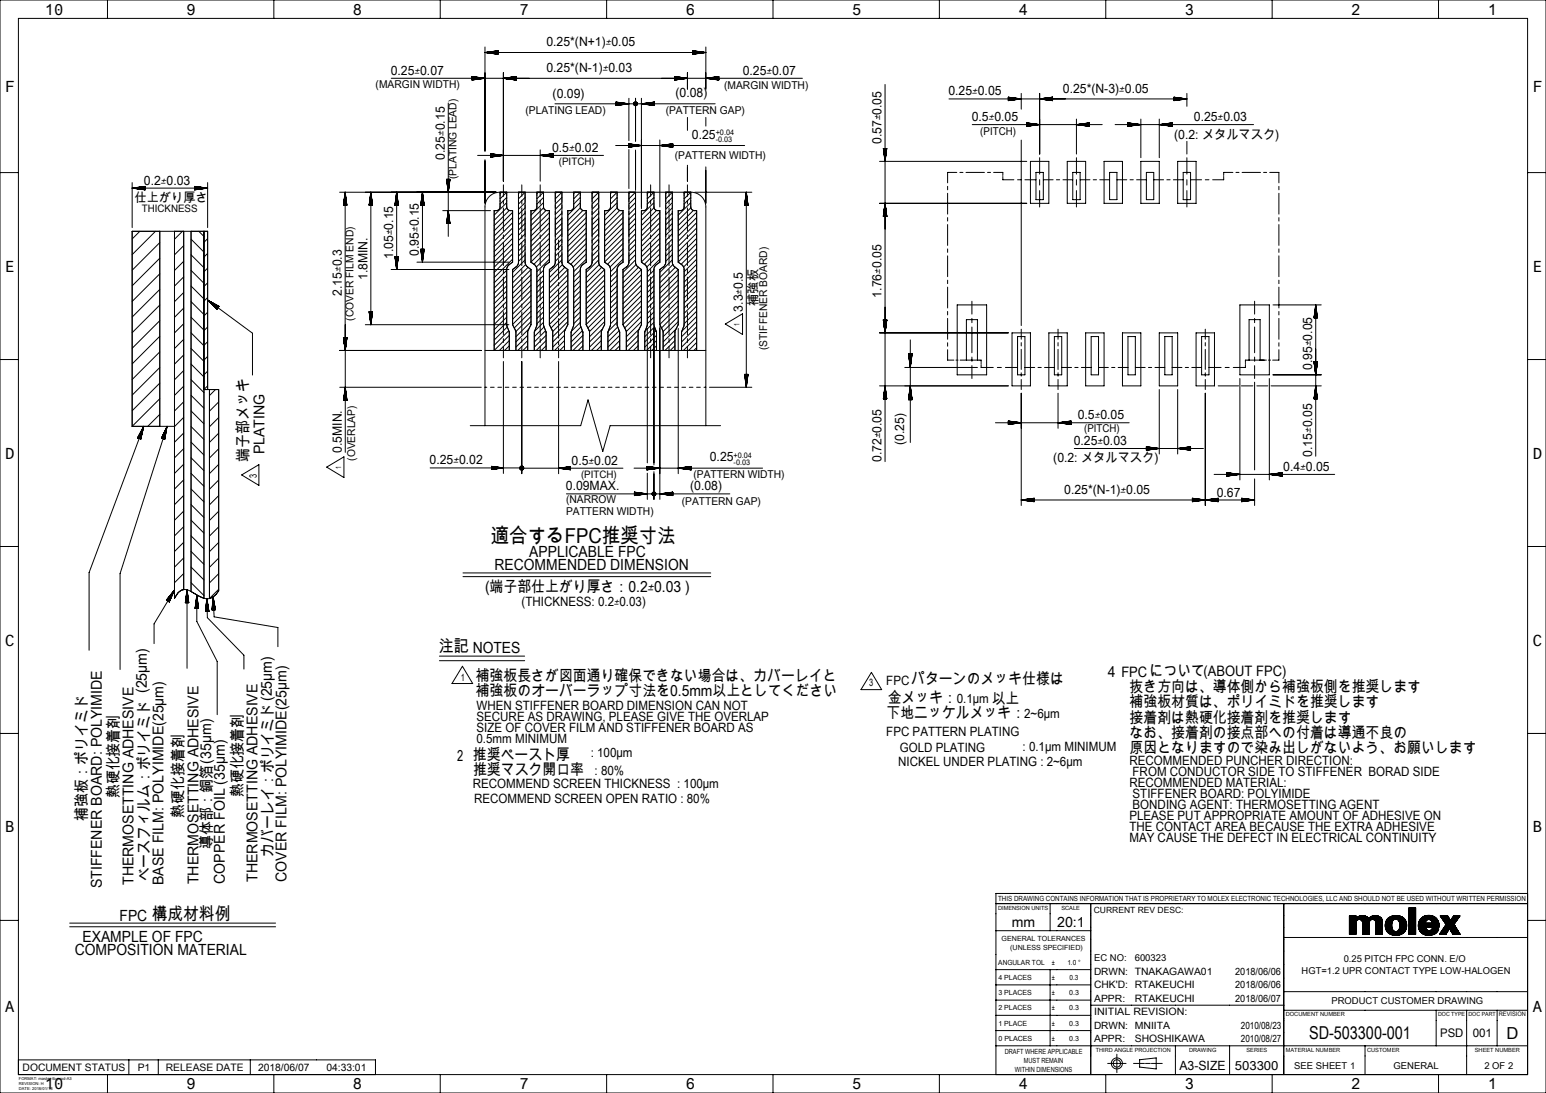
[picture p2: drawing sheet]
<svg xmlns="http://www.w3.org/2000/svg" width="420mm" height="297mm" viewBox="0 0 420 297" stroke-linecap="round" stroke-linejoin="round" font-family="sans-serif">
<defs><g id="words">
<text font-size="5.6" x="133.3" y="147.5">適合するFPC推奨寸法</text>
<text font-size="4.8" x="355.6" y="282.4">SD-503300-001</text>
<g font-size="4.5">
<text x="119.2" y="177.1">注記 NOTES</text>
<text x="409.3" y="282.3">D</text>
</g>
<g font-size="4.2">
<text x="12.2" y="4">10</text>
<text x="50.7" y="4">9</text>
<text x="95.9" y="4">8</text>
<text x="141.1" y="4">7</text>
<text x="186.3" y="4">6</text>
<text x="231.5" y="4">5</text>
<text x="276.7" y="4">4</text>
<text x="321.9" y="4">3</text>
<text x="367.1" y="4">2</text>
<text x="404.3" y="4">1</text>
<text x="1.4" y="25">F</text>
<text x="416.4" y="25">F</text>
<text x="1.4" y="73.8">E</text>
<text x="416.4" y="73.8">E</text>
<text x="1.4" y="124.6">D</text>
<text x="67.5" y="125.4" transform="rotate(-90 67.5 125.4)">端子部メッキ</text>
<text x="416.4" y="124.6">D</text>
<text x="134.4" y="154.8">RECOMMENDED DIMENSION</text>
<text x="143.8" y="151.3">APPLICABLE FPC</text>
<text x="131.8" y="160.8">(端子部仕上がり厚さ：0.2</text>
<text x="1.4" y="175.4">C</text>
<text x="416.4" y="175.4">C</text>
<text x="129.2" y="185">補強板長さが図面通り確保できない場合は、カバーレイと</text>
<text x="247.5" y="186">パターンのメッキ仕様は</text>
<text x="301" y="184.1">4 FPCについて(ABOUT FPC)</text>
<text x="129.2" y="189.1">補強板のオーバーラップ寸法を0.5mm以上としてください</text>
<text x="241.2" y="191">金メッキ：</text>
<text x="269.4" y="191.4">以上</text>
<text x="306.9" y="188">抜き方向は、導体側から補強板側を推奨します</text>
<text x="240.8" y="195.2">下地ニッケルメッキ：</text>
<text x="306.9" y="192.2">補強板材質は、ポリイミドを推奨します</text>
<text x="306.9" y="196.3">接着剤は熱硬化接着剤を推奨します</text>
<text x="306.9" y="200.5">なお、接着剤の接点部への付着は導通不良の</text>
<text x="124.2" y="206.8">2 推奨ペースト厚</text>
<text x="306.9" y="204.7">原因となりますので染み出しがないよう、お願いします</text>
<text x="128.5" y="210.6">推奨マスク開口率</text>
<text x="32.3" y="216.9" transform="rotate(-90 32.3 216.9)">熱硬化接着剤</text>
<text x="66" y="216.6" transform="rotate(-90 66 216.6)">熱硬化接着剤</text>
<text x="1.4" y="226.2">B</text>
<text x="23.7" y="223" transform="rotate(-90 23.7 223)">補強板：ポリイミド</text>
<text x="49.8" y="222.2" transform="rotate(-90 49.8 222.2)">熱硬化接着剤</text>
<text x="416.4" y="226.2">B</text>
<text x="57.7" y="230.6" transform="rotate(-90 57.7 230.6)">導体部：銅箔(35µm)</text>
<text x="74.2" y="232.8" transform="rotate(-90 74.2 232.8)">カバーレイ：ポリイミド (25µm)</text>
<text x="40.6" y="239.5" transform="rotate(-90 40.6 239.5)">ベースフィルム：ポリイミド (25µm)</text>
<text x="32.5" y="250.4">FPC 構成材料例</text>
<text x="22.4" y="256">EXAMPLE OF FPC</text>
<text x="20.3" y="259.6">COMPOSITION MATERIAL</text>
<text x="1.4" y="275">A</text>
<text x="416.4" y="275">A</text>
<text x="12.2" y="296">10</text>
<text x="50.7" y="296">9</text>
<text x="95.9" y="296">8</text>
<text x="141.1" y="296">7</text>
<text x="186.3" y="296">6</text>
<text x="231.5" y="296">5</text>
<text x="276.7" y="296">4</text>
<text x="321.9" y="296">3</text>
<text x="367.1" y="296">2</text>
<text x="404.3" y="296">1</text>
</g>
<g font-size="4.1">
<text x="71.8" y="123.5" transform="rotate(-90 71.8 123.5)">PLATING</text>
<text x="70" y="239.7" transform="rotate(-90 70 239.7)">THERMOSETTING ADHESIVE</text>
<text x="77.9" y="239.6" transform="rotate(-90 77.9 239.6)">COVER FILM: POLYIMIDE(25µm)</text>
<text x="27.6" y="241.4" transform="rotate(-90 27.6 241.4)">STIFFENER BOARD: POLYIMIDE</text>
<text x="36.2" y="240.5" transform="rotate(-90 36.2 240.5)">THERMOSETTING ADHESIVE</text>
<text x="44.4" y="240.5" transform="rotate(-90 44.4 240.5)">BASE FILM: POLYIMIDE(25µm)</text>
<text x="53.9" y="240.3" transform="rotate(-90 53.9 240.3)">THERMOSETTING ADHESIVE</text>
<text x="61.1" y="240.2" transform="rotate(-90 61.1 240.2)">COPPER FOIL (35µm)</text>
</g>
<g font-size="3.9">
<text x="274.9" y="252">mm</text>
<text x="287.2" y="252">20:1</text>
</g>
<text font-size="3.7" x="176" y="160.8">±0.03 )</text>
<g font-size="3.5">
<text x="148.4" y="12.6">0.25*(N+1)</text>
<text x="106.1" y="20.3">0.25</text>
<text x="148.4" y="19.6">0.25*(N-1)</text>
<text x="201.8" y="20.3">0.25</text>
<text x="150.1" y="26.6">(0.09)</text>
<text x="183.5" y="26.5">(0.08)</text>
<text x="257.7" y="25.9">0.25</text>
<text x="288.8" y="25.2">0.25*(N-3)</text>
<text x="264" y="32.9">0.5</text>
<text x="324.3" y="32.9">0.25</text>
<text x="150" y="41.3">0.5</text>
<text x="188" y="37.7">0.25</text>
<text x="239.5" y="39.2" transform="rotate(-90 239.5 39.2)">0.57</text>
<text x="319" y="37.9">(0.2: メタルマスク)</text>
<text x="120.8" y="43.4" transform="rotate(-90 120.8 43.4)">0.25</text>
<text x="39.1" y="50.2">0.2</text>
<text x="36.6" y="54.8">仕上がり厚さ</text>
<text x="106.8" y="70.4" transform="rotate(-90 106.8 70.4)">1.05</text>
<text x="113.8" y="69.5" transform="rotate(-90 113.8 69.5)">0.95</text>
<text x="99.8" y="76.1" transform="rotate(-90 99.8 76.1)">1.8MIN.</text>
<text x="92.8" y="80.4" transform="rotate(-90 92.8 80.4)">2.15</text>
<text x="205.9" y="83.1" transform="rotate(-90 205.9 83.1)">補強板</text>
<text x="239.5" y="80.9" transform="rotate(-90 239.5 80.9)">1.76</text>
<text x="201.8" y="84.7" transform="rotate(-90 201.8 84.7)">3.3</text>
<text x="356.5" y="100.5" transform="rotate(-90 356.5 100.5)">0.95</text>
<text x="292.8" y="113.9">0.5</text>
<text x="92.9" y="123.1" transform="rotate(-90 92.9 123.1)">0.5MIN.</text>
<text x="192.8" y="125.3">0.25</text>
<text x="239.5" y="125.6" transform="rotate(-90 239.5 125.6)">0.72</text>
<text x="245.7" y="120.9" transform="rotate(-90 245.7 120.9)">(0.25)</text>
<text x="286.1" y="125.4">(0.2: メタルマスク)</text>
<text x="291.7" y="120.9">0.25</text>
<text x="356.5" y="124.1" transform="rotate(-90 356.5 124.1)">0.15</text>
<text x="116.7" y="126.2">0.25</text>
<text x="155.3" y="126.3">0.5</text>
<text x="348.6" y="128">0.4</text>
<text x="153.7" y="133.3">0.09MAX.</text>
<text x="187.5" y="133.1">(0.08)</text>
<text x="289.1" y="134.2">0.25*(N-1)</text>
<text x="330.6" y="134.9">0.67</text>
<text x="141.7" y="164.8">(THICKNESS: 0.2</text>
<text x="240.8" y="186">FPC</text>
<text x="259.9" y="191">0.1µm</text>
<text x="129.5" y="192.8">WHEN STIFFENER BOARD DIMENSION CAN NOT</text>
<text x="129.5" y="195.8">SECURE AS DRAWING, PLEASE GIVE THE OVERLAP</text>
<text x="278.3" y="195.2">2~6µm</text>
<text x="129.5" y="198.8">SIZE OF COVER FILM AND STIFFENER BOARD AS</text>
<text x="129.5" y="201.8">0.5mm MINIMUM</text>
<text x="240.8" y="199.9">FPC PATTERN PLATING</text>
<text x="160.5" y="205.8">: 100µm</text>
<text x="244" y="208">NICKEL UNDER PLATING : 2~6µm</text>
<text x="244.4" y="204.4">GOLD PLATING</text>
<text x="277.8" y="204.1">: 0.1µm MINIMUM</text>
<text x="306.8" y="207.9">RECOMMENDED PUNCHER DIRECTION:</text>
<text x="128.4" y="214">RECOMMEND SCREEN THICKNESS : 100µm</text>
<text x="161.6" y="210.5">: 80%</text>
<text x="306.8" y="213.9">RECOMMENDED MATERIAL:</text>
<text x="307.7" y="210.9">FROM CONDUCTOR SIDE TO STIFFENER BORAD SIDE</text>
<text x="128.8" y="218.3">RECOMMEND SCREEN OPEN RATIO : 80%</text>
<text x="307.7" y="216.9">STIFFENER BOARD: POLYIMIDE</text>
<text x="307.7" y="219.8">BONDING AGENT: THERMOSETTING AGENT</text>
<text x="306.8" y="222.8">PLEASE PUT APPROPRIATE AMOUNT OF ADHESIVE ON</text>
<text x="306.8" y="225.8">THE CONTACT AREA BECAUSE THE EXTRA ADHESIVE</text>
<text x="306.8" y="228.8">MAY CAUSE THE DEFECT IN ELECTRICAL CONTINUITY</text>
<text x="320.4" y="290.6">A3-SIZE</text>
</g>
<text font-size="3.4" x="335.5" y="290.6">503300</text>
<g font-size="3.2">
<text x="391.3" y="281.9">PSD</text>
<text x="400.1" y="281.9">001</text>
</g>
<g font-size="3.1">
<text x="164.6" y="12.6">±0.05</text>
<text x="112.6" y="20.3">±0.07</text>
<text x="163.8" y="19.6">±0.03</text>
<text x="208.2" y="20.3">±0.07</text>
<text x="264.1" y="25.9">±0.05</text>
<text x="304.1" y="25.2">±0.05</text>
<text x="239.5" y="32.7" transform="rotate(-90 239.5 32.7)">±0.05</text>
<text x="268.6" y="32.9">±0.05</text>
<text x="330.8" y="32.9">±0.03</text>
<text x="120.8" y="37" transform="rotate(-90 120.8 37)">±0.15</text>
<text x="154.6" y="41.3">±0.02</text>
<text x="43.7" y="50.2">±0.03</text>
<text x="106.8" y="63.9" transform="rotate(-90 106.8 63.9)">±0.15</text>
<text x="113.8" y="63.1" transform="rotate(-90 113.8 63.1)">±0.15</text>
<text x="92.8" y="73.9" transform="rotate(-90 92.8 73.9)">±0.3</text>
<text x="239.5" y="74.4" transform="rotate(-90 239.5 74.4)">±0.05</text>
<text x="201.8" y="80" transform="rotate(-90 201.8 80)">±0.5</text>
<text x="356.5" y="94.1" transform="rotate(-90 356.5 94.1)">±0.05</text>
<text x="297.4" y="113.9">±0.05</text>
<text x="239.5" y="119.1" transform="rotate(-90 239.5 119.1)">±0.05</text>
<text x="356.5" y="117.7" transform="rotate(-90 356.5 117.7)">±0.05</text>
<text x="298.2" y="120.9">±0.03</text>
<text x="123.2" y="126.2">±0.02</text>
<text x="159.9" y="126.3">±0.02</text>
<text x="353.2" y="128">±0.05</text>
<text x="304.4" y="134.2">±0.05</text>
<text x="166.8" y="164.8">±0.03)</text>
</g>
<g font-size="2.9">
<text x="102.1" y="23.9">(MARGIN WIDTH)</text>
<text x="196.7" y="24.2">(MARGIN WIDTH)</text>
<text x="142.7" y="30.9">(PLATING LEAD)</text>
<text x="180.9" y="31">(PATTERN GAP)</text>
<text x="266.3" y="36.7">(PITCH)</text>
<text x="183.3" y="43.3">(PATTERN WIDTH)</text>
<text x="124" y="48.7" transform="rotate(-90 124 48.7)">(PLATING LEAD)</text>
<text x="96" y="87.1" transform="rotate(-90 96 87.1)">(COVER FILM END)</text>
<text x="208.5" y="95.1" transform="rotate(-90 208.5 95.1)">(STIFFENER BOARD)</text>
<text x="294.6" y="117.4">(PITCH)</text>
<text x="96.5" y="125.2" transform="rotate(-90 96.5 125.2)">(OVERLAP)</text>
<text x="188.4" y="130">(PATTERN WIDTH)</text>
<text x="153.8" y="136.8">(NARROW</text>
<text x="185.2" y="137.2">(PATTERN GAP)</text>
<text x="153.8" y="139.9">PATTERN WIDTH)</text>
</g>
<g font-size="2.8">
<text x="151.8" y="44.8">(PITCH)</text>
<text x="38.5" y="57.6">THICKNESS</text>
<text x="69.8" y="129.8" transform="rotate(-90 69.8 129.8)">3</text>
<text x="157.9" y="129.9">(PITCH)</text>
<text x="125.2" y="184.9">1</text>
<text x="236.1" y="186.5">3</text>
<text x="297.2" y="268.6">CHK'D: RTAKEUCHI</text>
<text x="297.2" y="275.9">INITIAL REVISION:</text>
<text x="308.3" y="272.2">RTAKEUCHI</text>
<text x="308.3" y="283.3">SHOSHIKAWA</text>
<text x="6.1" y="291">DOCUMENT STATUS</text>
<text x="37.4" y="291">P1</text>
<text x="45" y="291">RELEASE DATE</text>
<text x="70.1" y="291">2018/06/07</text>
<text x="88.7" y="291">04:33:01</text>
</g>
<g font-size="2.7">
<text x="297.2" y="264.9">DRWN: TNAKAGAWA01</text>
<text x="335.6" y="264.9">2018/06/06</text>
<text x="335.6" y="268.5">2018/06/06</text>
<text x="297.2" y="272.2">APPR:</text>
<text x="335.6" y="272.2">2018/06/07</text>
<text x="297.2" y="279.6">DRWN: MNIITA</text>
<text x="337.1" y="279.6">2010/08/23</text>
<text x="297.2" y="283.3">APPR:</text>
<text x="337.1" y="283.3">2010/08/27</text>
</g>
<g font-size="2.6">
<text x="297.2" y="261.2">EC NO:</text>
<text x="308.3" y="261.2">600323</text>
<text x="365" y="261.4">0.25 PITCH FPC CONN. E/O</text>
<text x="353.6" y="264.7">HGT=1.2 UPR CONTACT TYPE LOW-HALOGEN</text>
<text x="361.7" y="272.9">PRODUCT CUSTOMER DRAWING</text>
<text x="351.6" y="290.4">SEE SHEET 1</text>
<text x="378.6" y="290.4">GENERAL</text>
<text x="403.3" y="290.4">2 OF 2</text>
</g>
<text font-size="2.3" x="297.1" y="248.1">CURRENT REV DESC:</text>
<g font-size="2.1">
<text x="194.4" y="36.8">+0.04</text>
<text x="194.4" y="38.6">-0.03</text>
<text x="200.9" y="88.5" transform="rotate(-90 200.9 88.5)">1</text>
<text x="199.3" y="124.4">+0.04</text>
<text x="92.6" y="127.4" transform="rotate(-90 92.6 127.4)">1</text>
<text x="199.3" y="126.3">-0.03</text>
</g>
<g font-size="1.9">
<text x="271.2" y="244.9">THIS DRAWING CONTAINS INFORMATION THAT IS PROPRIETARY TO MOLEX ELECTRONIC TECHNOLOGIES, LLC AND SHOULD NOT BE USED WITHOUT WRITTEN PERMISSION</text>
<text x="272.1" y="255.6">GENERAL TOLERANCES</text>
<text x="271.2" y="262.1">ANGULAR TOL</text>
<text x="274.5" y="258">(UNLESS SPECIFIED)</text>
<text x="285.8" y="262.1">±</text>
<text x="290" y="262.1">1.0 °</text>
<text x="271.2" y="266.3">4 PLACES</text>
<text x="285.8" y="266.2">±</text>
<text x="290.6" y="266.2">0.3</text>
<text x="271.2" y="270.4">3 PLACES</text>
<text x="271.2" y="274.5">2 PLACES</text>
<text x="285.8" y="270.4">±</text>
<text x="285.8" y="274.5">±</text>
<text x="290.5" y="270.4">0.3</text>
<text x="290.5" y="274.5">0.3</text>
<text x="271.2" y="278.7">1 PLACE</text>
<text x="285.8" y="278.7">±</text>
<text x="290.5" y="278.7">0.3</text>
<text x="271.3" y="282.8">0 PLACES</text>
<text x="273" y="286.3">DRAFT WHERE APPLICABLE</text>
<text x="285.8" y="282.8">±</text>
<text x="290.5" y="282.8">0.3</text>
<text x="275.7" y="291.2">WITHIN DIMENSIONS</text>
<text x="278.1" y="288.8">MUST REMAIN</text>
</g>
<text font-size="1.7" x="407.2" y="276.2">REVISION</text>
<g font-size="1.5">
<text x="271.2" y="247.2">DIMENSION UNITS</text>
<text x="288.3" y="247.2">SCALE</text>
<text x="349.3" y="276.2">DOCUMENT NUMBER</text>
<text x="390.7" y="276.2">DOC TYPE</text>
<text x="399" y="276.2">DOC PART</text>
<text x="297.7" y="285.9">THIRD ANGLE PROJECTION</text>
<text x="323" y="285.9">DRAWING</text>
<text x="338.6" y="285.9">SERIES</text>
<text x="349.3" y="285.8">MATERIAL NUMBER</text>
<text x="371.4" y="285.9">CUSTOMER</text>
<text x="400.7" y="285.9">SHEET NUMBER</text>
</g>
<g font-size="1.1">
<text x="5.1" y="293.5">FORMAT: master-tb-prod-A3</text>
<text x="5.1" y="294.9">REVISION: H</text>
<text x="5.1" y="296.3">DATE: 2018/01/18</text>
</g>
</g></defs>
<g fill="none" stroke="#000" stroke-width=".27">
<path d="M0 0h420v297h-420zM29.2 0v5M74.4 0v5M119.6 0v5M164.8 0v5M210 0v5M255.2 0v5M300.4 0v5M345.6 0v5M390.8 0v5M5 5h410v287h-410zM131.8 14.3l3.5 .4"/>
<path d="M131.8 14.3h60M131.8 12.8v28.4M132.1 14.3h3.2M132.1 14.2h3.2M132.5 14.4h2.8M132.7 14.1h2.6M133.1 14.4h2.2M133.1 14.1h2.2M133.7 14.5h1.6M133.7 14h1.6M134.1 14.6h1.2M134.3 13.9h1"/>
<path d="M134.6 14.6h.7M134.6 13.9h.7M135.2 14.7h.1M135.2 13.8h.1M135.3 13.8v.9M135.3 13.8l-3.5 .5M136.8 19.8v29.4M186.8 19.8v4.5M188.3 14.7h.1M188.3 13.8h.1M188.3 13.8l.6 .1M188.3 13.9h.9"/>
<path d="M188.3 14h1.5M188.3 14l2.1 .1M188.3 14.1h2.5M188.3 14.2h3.1M188.3 13.8l3.5 .5M188.3 13.8v.9M188.9 14.6l-.6 .1M189.4 14.6h-1.1M189.8 14.5h-1.5M190.4 14.4l-2.1 .1M191 14.4h-2.7M191.4 14.3h-3.1"/>
<path d="M191.8 14.3l-3.5 .4M191.8 12.8v11.5M106.3 21.3h111.7M121.8 28v36.2M128.3 21l1.9 .1M128.3 21.1h2.5M128.3 21.2h3.1M128.3 20.8h.1M128.3 20.8l.4 .1M128.3 20.9h.9M128.3 21h1.5M128.3 20.8l3.5 .5-3.5 .4"/>
<path d="M128.3 20.8v.9M128.5 21.7h-.2M128.9 21.7h-.6M129.4 21.6h-1.1M130 21.5l-1.7 .1M130.4 21.4l-2.1 .1M131 21.4h-2.7M131.6 21.3h-3.3M136.9 21.3h3.4M137.1 21.2h3.2M137.5 21.4h2.8M137.7 21.1h2.6"/>
<path d="M137.9 21.4h2.4M138.3 21.1h2M138.5 21.5h1.8M138.7 21h1.6M139.1 21.6h1.2M139.3 20.9h1M139.5 21.6h.8M139.8 20.9h.5M140 21.7h.3M140.2 20.8h.1M140.3 20.8l-3.5 .5 3.5 .4M140.3 20.8v.9"/>
<path d="M150.8 28.2h43.5M167.3 39.5h35M167.4 27.7l3.5 .5-3.5 .5M167.4 27.7v1M167.4 27.7l.4 .1M167.4 27.8l.9 .1M167.4 27.9h1.3M167.4 28h1.9M167.4 28l2.5 .1M167.4 28.1h2.9M167.6 28.6l-.2 .1M168.2 28.6h-.8"/>
<path d="M168.5 28.5h-1.1M169.1 28.4l-1.7 .1M169.7 28.4h-2.3M170.1 28.3h-2.7M170.7 28.2l-3.3 .1M170.8 39.1l3.5 .4-3.5 .5M170.8 39.1v.9M170.8 39.1h.1M170.8 39.1h.4M170.8 39.2h.9M170.8 39.2l1.5 .1M170.8 39.3h1.9"/>
<path d="M170.8 39.4h2.5M170.8 39.4l3.1 .1M170.9 26.7v11.5M171 40h-.2M171.4 39.9h-.6M171.9 39.8l-1.1 .1M172.2 28.2h1M172.2 28.1h.9M172.2 28.3h.9M172.2 28.4h.9M172.2 28h.9M172.2 27.9h.9"/>
<path d="M172.3 28.5h.7M172.3 28.6h.7M172.3 27.8h.7M172.4 27.8h.5M172.4 28.6h.5M172.5 39.8h-1.7M172.6 27.7h.1M172.7 26.7v11.7M172.9 39.7h-2.1M173.5 39.6l-2.7 .1M174.1 39.6h-3.3M174.3 26.7v30"/>
<path d="M174.4 28.2h3.4M174.8 28.1h3M175 28.3h2.8M175.2 28.1h2.6M175.4 28.4h2.4M175.8 28h2M176 28.4h1.8M176.4 27.9h1.4M176.6 28.5h1.2M176.8 27.9h1M177 28.6h.8M177.3 27.8h.5"/>
<path d="M177.5 28.6h.3M177.8 27.7l-3.5 .5 3.5 .5M177.8 27.7v1M179.3 38v18.2M179.4 39.6h3.4M179.6 39.5h3.2M180 39.6h2.8M180.2 39.4h2.6M180.6 39.7h2.2M180.8 39.3h2M181 39.8h1.8M181.2 39.3h1.6"/>
<path d="M181.6 39.8h1.2M181.8 39.2h1M182.1 39.9h.7M182.3 39.1h.5M182.5 40h.3M182.7 39.1h.1M182.8 39.1l-3.5 .4 3.5 .5M182.8 39.1v.9M183.3 21l1.9 .1M183.3 21.1h2.5M183.3 21.2h3.1M183.3 20.8l3.5 .5-3.5 .4"/>
<path d="M183.3 20.8v.9M183.3 20.8h.1M183.3 20.8l.4 .1M183.3 20.9h.9M183.3 21h1.5M183.5 21.7h-.2M184.1 21.6l-.8 .1M184.4 21.6h-1.1M185 21.5l-1.7 .1M185.6 21.4l-2.3 .1M186 21.4h-2.7M186.6 21.3h-3.3"/>
<path d="M186.8 31.9v3.5M191.8 31.9v2.4M191.9 21.3h3.4M192.1 21.2h3.2M192.5 21.4h2.8M192.7 21.1h2.6M193.1 21.4h2.2M193.3 21.1h2M193.5 21.5h1.8M193.7 21h1.6M194.1 21.6h1.2M194.3 20.9h1"/>
<path d="M194.6 21.7h.7M194.8 20.9h.5M195 21.7h.3M195.2 20.8h.1M195.3 20.8l-3.5 .5 3.5 .4M195.3 20.8v.9M240.4 23v102.4M257.8 26.9h64.6M264.1 33.9h35.3M273.9 27.3h.1M273.9 26.4h.3M273.9 26.5h.6"/>
<path d="M273.9 26.5l1.2 .1M273.9 26.6l1.8 .1M273.9 26.7h2.2M273.9 26.7l2.8 .1M273.9 26.8l3.3 .1M273.9 26.4l3.5 .5-3.5 .4M273.9 26.4v.9M274.4 27.3h-.5M274.9 27.2l-1 .1M275.5 27.1l-1.6 .1M275.9 27.1h-2M276.5 27l-2.6 .1"/>
<path d="M277.1 26.9l-3.2 .1M277.4 25.4v4.3M277.4 38.1v50.4M278.9 33.4h.3M278.9 33.5h.8M278.9 33.5l1.4 .1M278.9 33.6h1.8M278.9 33.7h2.4M278.9 33.7l3 .1M278.9 33.8h3.3M278.9 33.4l3.5 .5-3.5 .4M278.9 33.4v.9"/>
<path d="M279.4 34.3h-.5M279.7 34.2h-.8M280.3 34.1l-1.4 .1M280.9 34.1h-2M281.3 34h-2.4M281.9 33.9l-3 .1M282.4 25.4v16.5M282.6 26.9h3.3M282.8 26.9h3.1M283.2 26.8h2.7M283.4 27h2.5M283.8 26.7h2.1"/>
<path d="M284 27.1h1.9M284.2 26.7h1.7M284.4 27.1h1.5M284.8 26.6h1.1M284.9 27.2h1M285.3 26.5h.6M285.5 27.3h.4M285.7 26.4h.2M285.9 27.3h.1M285.9 26.4l-3.5 .5 3.5 .4M285.9 26.4v.9M292.4 32.4v9.5"/>
<path d="M292.6 33.8h3.3M293 33.9h2.9M293 33.8h2.9M293.6 34h2.3M293.6 33.7h2.3M294 34.1h1.9M294.2 33.6h1.7M294.6 34.1h1.3M294.6 33.6h1.3M295.1 34.2h.8M295.1 33.5h.8M295.5 34.3h.4"/>
<path d="M295.7 33.4h.2M295.9 33.4l-3.5 .5 3.5 .4M295.9 33.4v.9M302.9 33.9h37.7M306.4 33.4h.3M306.4 33.4l.8 .1M306.4 33.5l1.4 .1M306.4 33.6l2 .1M306.4 33.7h2.4M306.4 33.7l3 .1M306.4 33.4l3.5 .5-3.5 .4M306.4 33.4v.9"/>
<path d="M306.7 34.3h-.3M307.2 34.2l-.8 .1M307.8 34.1l-1.4 .1M308.2 34.1h-1.8M308.8 34l-2.4 .1M309.4 33.9l-3 .1M309.7 33.9h-3.3M309.9 32.4v10.5M314.9 32.4v10.5M315.1 33.9h3.3M315.5 33.9h2.9M315.5 33.8h2.9"/>
<path d="M316.1 34h2.3M316.1 33.7h2.3M316.5 33.7h1.9M316.7 34.1h1.7M317.1 34.1h1.3M317.1 33.6h1.3M317.6 34.2h.8M317.6 33.5h.8M318.2 34.3h.2M318.2 33.4h.2M318.4 33.4l-3.5 .5 3.5 .4M318.4 33.4v.9"/>
<path d="M318.9 27.3h.1M318.9 26.4h.3M318.9 26.5h.6M318.9 26.5l1.2 .1M318.9 26.6l1.8 .1M318.9 26.7h2.2M318.9 26.7l2.8 .1M318.9 26.8l3.3 .1M318.9 26.4l3.5 .5M318.9 26.4v.9M319.4 27.3h-.5M319.9 27.2l-1 .1"/>
<path d="M320.5 27.1l-1.6 .1M320.9 27.1h-2M321.5 27l-2.6 .1M322.1 26.9l-3.2 .1M322.4 26.9l-3.5 .4M322.4 25.4v3.5M322.4 38.4v3.5M0 46.9h5M35.9 51.1l3.5 .5M35.9 51.1h20.5M35.9 49.6v12.3M36.1 51.1h3.3"/>
<path d="M36.5 51.2h2.9M36.7 51h2.7M36.9 51.2h2.5M37.1 51h2.3M37.4 51.3h2M37.6 50.9h1.8M38 51.4h1.4M38.2 50.8h1.2M38.4 51.4h1M38.6 50.8h.8M39 51.5h.4M39.2 50.7h.2"/>
<path d="M39.4 50.7v.9M39.4 50.7l-3.5 .4M52.9 50.7h.2M52.9 50.7l.8 .1M52.9 50.8h1.2M52.9 50.8l1.8 .1M52.9 50.9l2.3 .1M52.9 51h2.7M52.9 51l3.3 .1M52.9 50.7l3.5 .4M52.9 50.7v.9M53.3 51.5l-.4 .1"/>
<path d="M53.9 51.4l-1 .1M54.3 51.4h-1.4M54.9 51.3l-2 .1M55.4 51.2l-2.5 .1M55.8 51.2h-2.9M56.4 51.1l-3.5 .5M56.4 49.6v12.3M92.3 52.2h42.5M93.3 55.7h.9M93.3 55.5v.2M93.4 54.9v.8M93.5 54.4v1.3"/>
<path d="M93.5 54v1.7M93.6 53.4v2.3M93.7 52.8v2.9M93.7 52.4v3.3M93.8 52.2v70.7M93.8 52.2l-.5 3.5M93.8 52.2l.4 3.5M93.8 52.8v2.9M93.9 53.4v2.3M94 53.8v1.9M94 54.4v1.3M94.1 54.9v.8"/>
<path d="M94.2 55.3v.4M100.3 55.7h.9M100.3 55.3v.4M100.4 54.9v.8M100.5 54.4v1.3M100.5 53.8v1.9M100.6 53.4v2.3M100.7 52.8v2.9M100.7 52.2v36M100.7 52.2l-.4 3.5M100.7 52.2l.5 3.5M100.8 52.4v3.3"/>
<path d="M100.8 53v2.7M100.9 53.4v2.3M101 54v1.7M101.1 54.5v1.2M101.1 54.9v.8M101.2 55.5v.2M107.3 55.7h.9M107.3 55.5v.2M107.4 54.9v.8M107.5 54.4v1.3M107.5 54v1.7M107.6 53.4v2.3"/>
<path d="M107.7 52.8v2.9M107.7 52.4v3.3M107.8 52.2v21M107.8 52.2l-.5 3.5M107.8 52.2l.4 3.5M107.8 52.8v2.9M107.9 53.4v2.3M108 53.8v1.9M108 54.4v1.3M108.1 54.9v.8M108.2 55.3v.4M114.3 55.7h.9"/>
<path d="M114.3 55.5v.2M114.4 55.1v.6M114.5 54.5v1.2M114.5 54v1.7M114.6 53.6v2.1M114.7 53v2.7M114.7 52.4v3.3M114.8 52.2v19M114.8 52.2l-.5 3.5M114.8 52.2l.4 3.5M114.8 52.6v3.1M114.9 53.2v2.5"/>
<path d="M115 53.8v1.9M115 54.2v1.5M115.1 54.7v1M115.2 55.3v.4M115.2 55.7h.1M120.3 57.2h13M121.3 48.7l.5 3.5 .4-3.5M121.3 48.7h.9M121.3 48.7v.1M121.3 48.7l.1 .6M121.4 48.7l.1 1M121.5 59.7v1"/>
<path d="M121.5 48.7v1.6M121.5 59.2v1.5M121.6 48.7v2.2M121.6 58.6v2.1M121.6 48.7l.1 2.6M121.7 58.2v2.5M121.7 48.7v3.1M121.7 57.6v3.1M121.8 57.6v3.1M121.9 48.7l-.1 3.1M121.9 58v2.7M121.9 48.7v2.8"/>
<path d="M122 58.6v2.1M122 48.7v2.2M122 59.2v1.5M122.1 48.7l-.1 1.6M122.1 59.5v1.2M122.1 48.7v1.2M122.2 48.7v.6M122.2 48.7v.1M129.8 42.2h34.2M131.8 43.4v11.8M133.3 41.8l3.5 .4-3.5 .5M133.3 41.8v.9"/>
<path d="M133.3 41.8h.2M133.3 41.8l.6 .1M133.3 41.9h1.1M133.3 42h1.7M133.3 42l2.1 .1M133.3 42.1h2.7M133.3 42.2h3.3M133.3 42.7h.1M133.7 42.6l-.4 .1M134.2 42.6h-.9M134.8 42.5h-1.5M135.2 42.4l-1.9 .1"/>
<path d="M135.8 42.4h-2.5M135.9 54l1.8-1.8v4a1.15 1.15 0 0 0 1.6 1v14a2.38 2.38 0 0 0-1.6 2v15l.7 2v5M135.9 52.2v4a1.15 1.15 0 0 1-1.6 1v38l4.1-4.1M136.2 52.2l-.3 .4M136.4 42.3h-3.1M136.8 50.2v3.2M136.8 54.4v1.1M136.8 56.5v6.3M137.7 55.1l-3.4 3.4M137.7 53.6l-1.8 1.8M137.7 56.5l-3.4 3.4M138.4 57.2l-4.1 4.1"/>
<path d="M139.3 59.1l-5 5M139.3 57.7l-5 5M140.9 54l1.8-1.8v19M140.9 52.2v19M141.2 52.2l-.3 .4M141.8 50.2v3.2M141.8 54.4v1.1M141.8 56.5v6.3M142.7 59.3l-1.8 1.8M142.7 57.9l-1.8 1.8M142.7 56.5l-1.8 1.8M142.7 55.1l-1.8 1.8"/>
<path d="M142.7 53.6l-1.8 1.8M145.9 52.2v4a1.15 1.15 0 0 1-1.6 1v14a2.37 2.37 0 0 1 1.6 2v15l-.7 2v5M145.9 54l1.8-1.8v4a1.15 1.15 0 0 0 1.6 1v14a2.38 2.38 0 0 0-1.6 2v15l.7 2v5M146.2 52.2l-.3 .4M146.8 40.7v8.5M146.8 50.2v3.2M146.8 54.4v1.1M146.8 56.5v6.3M146.9 42.2h3.4M147.1 42.3h3.2M147.5 42.1h2.8M147.7 55.1l-3.4 3.4"/>
<path d="M147.7 53.6l-1.8 1.8M147.7 56.5l-3.4 3.4M147.7 42.4h2.6M148.1 42.1h2.2M148.3 42.4h2M148.4 57.2l-4.1 4.1M148.5 42h1.8M148.7 42.5h1.6M149.1 41.9h1.2M149.3 59.1l-5 5M149.3 57.7l-5 5M149.3 42.6h1"/>
<path d="M149.6 41.9h.7M149.8 42.6h.5M150 41.8h.3M150.2 42.7h.1M150.3 41.8l-3.5 .4 3.5 .5M150.3 41.8v.9M150.9 54l1.8-1.8v19M150.9 52.2v19M151.2 52.2l-.3 .4M152.7 59.3l-1.8 1.8M152.7 57.9l-1.8 1.8M152.7 56.5l-1.8 1.8"/>
<path d="M152.7 55.1l-1.8 1.8M152.7 53.6l-1.8 1.8M155.9 52.2v4a1.15 1.15 0 0 1-1.6 1v14a2.37 2.37 0 0 1 1.6 2v15l-.7 2v5M155.9 54l1.8-1.8v4a1.15 1.15 0 0 0 1.6 1v14a2.38 2.38 0 0 0-1.6 2v15l.7 2v5M156.2 52.2l-.3 .4M157.7 55.1l-3.4 3.4M157.7 53.6l-1.8 1.8M157.7 56.5l-3.4 3.4M158.4 57.2l-4.1 4.1M159.3 59.1l-5 5M159.3 57.7l-5 5M160.9 54l1.8-1.8v19"/>
<path d="M160.9 52.2v19M161.2 52.2l-.3 .4M162.7 59.3l-1.8 1.8M162.7 57.9l-1.8 1.8M162.7 56.5l-1.8 1.8M162.7 55.1l-1.8 1.8M162.7 53.6l-1.8 1.8M165.9 52.2v4a1.15 1.15 0 0 1-1.6 1v14a2.37 2.37 0 0 1 1.6 2v15l-.7 2v5M165.9 54l1.8-1.8v4a1.15 1.15 0 0 0 1.6 1v14a2.37 2.37 0 0 0-1.6 2v15l.7 2v5M166.2 52.2l-.3 .4M167.7 55.1l-3.4 3.4M167.7 53.6l-1.8 1.8"/>
<path d="M167.7 56.5l-3.4 3.4M168.4 57.2l-4.1 4.1M169.3 59.1l-5 5M169.3 57.7l-5 5M170.9 54l1.8-1.8v19M170.9 40.6v10.6M170.9 52.2v19M171.2 52.2l-.3 .4M172.7 59.3l-1.8 1.8M172.7 57.9l-1.8 1.8M172.7 56.5l-1.8 1.8M172.7 55.1l-1.8 1.8"/>
<path d="M172.7 53.6l-1.8 1.8M172.7 40.8v10.9M175.9 52.2v4a1.15 1.15 0 0 1-1.6 1v14a2.38 2.38 0 0 1 1.6 2v15l-.7 2v5M175.9 54l1.8-1.8v4a1.15 1.15 0 0 0 1.6 1v14a2.37 2.37 0 0 0-1.6 2v15l.7 2v5M176.2 52.2l-.3 .4M176.8 50.2v3.2M176.8 54.4v1.1M176.8 56.5v6.3M177.7 55.1l-3.4 3.4M177.7 53.6l-1.8 1.8M177.7 56.5l-3.4 3.4M178.4 57.2l-4.1 4.1"/>
<path d="M179.3 59.1l-5 5M179.3 57.7l-5 5M180.9 54l1.8-1.8v19M180.9 52.2v19M181.2 52.2l-.3 .4M181.8 50.2v3.2M181.8 54.4v1.1M181.8 56.5v6.3M182.7 59.3l-1.8 1.8M182.7 57.9l-1.8 1.8M182.7 56.5l-1.8 1.8M182.7 55.1l-1.8 1.8"/>
<path d="M182.7 53.6l-1.8 1.8M185.9 52.2v4a1.15 1.15 0 0 1-1.6 1v14a2.37 2.37 0 0 1 1.6 2v15l-.7 2v5M185.9 54l1.8-1.8v4a1.15 1.15 0 0 0 1.6 1v38M186.2 52.2l-.3 .4M186.8 44.9v4.3M186.8 50.2v3.2M186.8 54.4v1.1M186.8 56.5v6.3M187.7 55.1l-3.4 3.4M187.7 53.6l-1.8 1.8M187.7 56.5l-3.4 3.4M188.4 57.2l-4.1 4.1"/>
<path d="M188.8 52.2h15.4M189.3 59.1l-5 5M189.3 57.7l-5 5M191.8 45.4v9.8M202.3 55.7h.9M202.3 55.7h.1M202.3 55.3v.4M202.4 54.7v1M202.5 54.2v1.5M202.5 53.8v1.9M202.6 53.2v2.5M202.7 52.6v3.1"/>
<path d="M202.7 52.2v53M202.7 52.2l-.4 3.5M202.7 52.2l.5 3.5M202.8 52.4v3.3M202.8 53v2.7M202.9 53.6v2.1M203 54v1.7M203.1 54.5v1.2M203.1 55.1v.6M203.2 55.5v.2M238.9 55.3h40M238.9 43.9h40"/>
<path d="M240 58.8l.4-3.5 .5 3.5M240 58.8h.9M240 40.4l.4 3.5 .5-3.5M240 40.4h.9M240 40.4h.1M240 58.7v.1M240 40.4v.4M240 58.3v.5M240.1 40.4v.9M240.1 57.8v1M240.1 40.4l.1 1.5M240.2 57.2v1.6"/>
<path d="M240.2 40.4v1.9M240.2 56.8v2M240.3 40.4v2.5M240.3 56.2v2.6M240.3 40.4l.1 3.1M240.4 55.6v3.2M240.5 55.4v3.4M240.5 40.4v3.3M240.5 56v2.8M240.6 40.4l-.1 2.7M240.6 56.6v2.2M240.6 40.4v2.1"/>
<path d="M240.7 57v1.8M240.7 40.4v1.7M240.7 57.6v1.2M240.8 40.4l-.1 1.1M240.8 58.1v.7M240.8 40.4v.6M240.9 58.5v.3M240.9 40.4v.2M257.4 50.6v1M257.4 52.5v5.7M257.4 59.1v1M259.9 46.9h-2.5v2.8"/>
<path d="M260.8 46.9h.8M262.4 46.9h5M268.3 46.9h.8M269.9 46.9h2.5v.6M272.4 48.2v.7h3M272.4 47.7v.3M276.4 48.9h1M278.4 48.9h3M279.9 43.9h5v11.4h-5zM281.4 46.9h2v7.4h-2zM282.4 42.9v4.4M282.4 48.8v1.5"/>
<path d="M282.4 51.8v4.5M283.4 48.9h2.7M287 48.9h.9M288.8 48.9h2.6M289.9 43.9h5v11.4h-5zM291.4 46.9h2v7.4h-2zM292.4 42.9v4.4M292.4 48.8v1.5M292.4 51.8v4.5M293.4 48.9h2.7M297 48.9h.9M298.8 48.9h2.6"/>
<path d="M299.9 43.9h5v11.4h-5zM301.4 46.9h2v7.4h-2zM303.4 48.9h2.7M307 48.9h.9M308.8 48.9h2.6M309.9 43.9h5v11.4h-5zM311.4 46.9h2v7.4h-2zM313.4 48.9h2.7M317 48.9h.9M318.8 48.9h2.6M319.9 43.9h5v11.4h-5zM321.4 46.9h2v7.4h-2z"/>
<path d="M322.4 42.9v4.4M322.4 48.8v1.5M322.4 51.8v4.5M323.4 48.9h3M327.4 48.9h1M332.4 48.2v.7h-3M332.4 47.7v.3M334.9 46.9h-2.5v.6M335.8 46.9h.8M337.4 46.9h5M343.3 46.9h.8M344.9 46.9h2.5v2.8"/>
<path d="M347.4 50.6v1M347.4 52.5v5.7M347.4 59.1v1M415 46.9h5M38 62.9l-2.1 2M42.2 62.9l-6.3 6.3M43.4 78.7l-7.5 7.5M43.4 74.4l-7.5 7.5M43.4 70.2l-7.5 7.5M43.4 65.9l-7.5 7.5M43.4 62.9v53M47.4 62.9v99.7"/>
<path d="M49.6 62.9l-2.2 2.1M49.9 79.5l-2.5 2.5M49.9 75.2l-2.5 2.5M49.9 71l-2.5 2.5M49.9 66.8l-2.5 2.5M49.9 62.9v97.3l-.6 .2-.9 .6-1 1.6M51.9 65l3.5 3.5M51.9 69.2l3.5 3.5M51.9 73.5l3.5 3.5M51.9 77.7l3.5 3.5M51.9 62.9v97.8l3.5 1.9v-99.7M54 62.9l1.4 1.3"/>
<path d="M56.4 76.9l-1 1M56.4 72.9l-1 1M56.4 68.9l-1 1M56.4 64.9l-1 1M106.3 73.2h32M107.3 69.7h.9M107.3 69.7l.5 3.5M107.3 69.7v.3M107.4 69.7v.8M107.4 69.7l.1 1.4M107.5 69.7v1.8M107.6 69.7v2.4"/>
<path d="M107.6 69.7l.1 3M107.7 69.7v3.3M107.9 69.7l-.1 3M107.9 69.7v2.4M108 69.7v2M108.1 69.7l-.1 1.4M108.1 69.7v.8M108.2 69.7v.4M108.2 69.7l-.4 3.5M113.3 71.2h25M114.3 67.7h.9M114.3 67.7l.5 3.5"/>
<path d="M114.3 67.7v.3M114.4 67.7v.6M114.4 67.7l.1 1.2M114.5 67.7v1.8M114.6 67.7v2.2M114.6 67.7l.1 2.8M114.7 67.7v3.3M114.9 67.7l-.1 3.2M114.9 67.7v2.6M115 67.7v2M115.1 67.7l-.1 1.6M115.2 67.7l-.1 1"/>
<path d="M115.2 67.7v.5M115.2 67.7v.1M115.2 67.7l-.4 3.5M121.3 60.7l.5-3.5 .4 3.5M121.3 60.7h.9M121.3 60.7h.1M121.4 60.1v.6M122.2 60.1v.6M122.2 60.7h.1M136.8 63.8v1.1M136.8 65.9v6.3M136.8 73.2v1.1"/>
<path d="M136.8 75.3v6.3M137.7 79.1l-3.4 3.4M137.7 77.7l-3.4 3.4M137.7 76.3l-3.4 3.4M137.7 74.9l-3.4 3.4M137.7 73.4l-3.4 3.4M139.3 70.4l-5 5M139.3 69l-5 5M139.3 67.6l-5 5M139.3 66.2l-5 5M139.3 64.8l-5 5M139.3 63.4l-5 5"/>
<path d="M139.3 61.9l-5 5M139.3 60.5l-5 5M140.2 72.5l-.9 .7v15l.8 1.9 .1 5.1M140.5 72.2l-.3 .3M140.7 72l-.1 .1M140.8 71.8l-.1 .1M140.9 71.2l-.2 .7-.5 .6M140.9 71.2l-.1 .4M141.8 63.8v1.1M141.8 65.9v6.3M141.8 73.2v1.1M141.8 75.3v6.3"/>
<path d="M142.7 71.2l.1 .8 .5 .5M142.7 71.2v.4M142.7 70.6l-3.4 3.4M142.7 69.2l-1.8 1.8M142.7 67.8l-1.8 1.8M142.7 66.4l-1.8 1.8M142.7 65l-1.8 1.8M142.7 63.5l-1.8 1.8M142.7 62.1l-1.8 1.8M142.7 60.7l-1.8 1.8M142.7 71.8l.1 .1M142.8 71.9l-3.5 3.5"/>
<path d="M142.9 72v.1M143 72.2l.3 .3M143.3 72.5l1 .8M143.5 72.6l-4.2 4.2M144.3 73.3v14.9l-.9 1.9v5.1M144.3 78.9l-5 5M144.3 77.5l-5 5M144.3 76.1l-5 5M144.3 74.7l-5 5M144.3 73.3l-5 5M146.8 63.8v1.1M146.8 65.9v6.3"/>
<path d="M146.8 73.2v1.1M146.8 75.3v6.3M147.7 79.1l-1.8 1.8M147.7 77.7l-1.8 1.8M147.7 76.3l-1.8 1.8M147.7 74.9l-1.8 1.8M147.7 73.4l-1.8 1.8M149.3 70.4l-3.4 3.4M149.3 69l-3.6 3.6M149.3 67.6l-4.3 4.2M149.3 66.2l-5 5M149.3 64.8l-5 5"/>
<path d="M149.3 63.4l-5 5M149.3 61.9l-5 5M149.3 60.5l-5 5M150.2 72.5l-.9 .7v15l.8 1.9 .1 5.1M150.5 72.2l-.3 .3M150.6 72v.1M150.8 71.8l-.1 .1M150.9 71.2l-.2 .8-.5 .5M150.9 71.2l-.1 .4M151.8 65.2v2.7M151.8 68.8v.9M151.8 70.6v5.3"/>
<path d="M151.8 76.8v.9M151.8 78.6v5.3M152.7 71.2l.1 .8 .5 .5M152.7 71.2v.4M152.7 70.6l-3.4 3.4M152.7 69.2l-1.8 1.8M152.7 67.8l-1.8 1.8M152.7 66.4l-1.8 1.8M152.7 65l-1.8 1.8M152.7 63.5l-1.8 1.8M152.7 62.1l-1.8 1.8M152.7 60.7l-1.8 1.8"/>
<path d="M152.7 71.8l-3.4 3.6M152.9 72v.1M153 72.2l.3 .3M153.3 72.5l1 .8M153.5 72.6l-4.2 4.2M154.3 73.3v14.9l-.9 1.9v5.1M154.3 78.9l-5 5M154.3 77.5l-5 5M154.3 76.1l-5 5M154.3 74.7l-5 5M154.3 73.3l-5 5M157.7 79.1l-1.8 1.8"/>
<path d="M157.7 77.7l-1.8 1.8M157.7 76.3l-1.8 1.8M157.7 74.9l-1.8 1.8M157.7 73.4l-1.8 1.8M159.3 67.6l-4.3 4.2M159.3 66.2l-5 5M159.3 64.8l-5 5M159.3 63.4l-5 5M159.3 61.9l-5 5M159.3 60.5l-5 5M159.3 70.4l-3.4 3.4M159.3 69l-3.6 3.6"/>
<path d="M160.2 72.5l-.9 .7v15l.8 1.9 .1 5.1M160.5 72.2l-.3 .3M160.6 72v.1M160.8 71.8l-.1 .1M160.9 71.2l-.2 .8-.5 .5M160.9 71.2l-.1 .4M162.7 71.2l.1 .8 .5 .5M162.7 71.2v.4M162.7 70.6l-3.4 3.4M162.7 69.2l-1.8 1.8M162.7 67.8l-1.8 1.8M162.7 66.4l-1.8 1.8"/>
<path d="M162.7 65l-1.8 1.8M162.7 63.5l-1.8 1.8M162.7 62.1l-1.8 1.8M162.7 60.7l-1.8 1.8M162.7 71.8l.1 .1M162.8 71.9l-3.5 3.5M162.9 72v.1M163 72.2l.3 .3M163.3 72.5l1 .8M163.5 72.6l-4.2 4.2M164.3 73.3v14.9l-.9 1.9v5.1M164.3 78.9l-5 5"/>
<path d="M164.3 77.5l-5 5M164.3 76.1l-5 5M164.3 74.7l-5 5M164.3 73.3l-5 5M167.7 79.1l-1.8 1.8M167.7 77.7l-1.8 1.8M167.7 76.3l-1.8 1.8M167.7 74.9l-1.8 1.8M167.7 73.4l-1.8 1.8M169.3 70.4l-3.4 3.4M169.3 69l-3.6 3.6M169.3 67.6l-4.3 4.2"/>
<path d="M169.3 66.2l-5 5M169.3 64.8l-5 5M169.3 63.4l-5 5M169.3 61.9l-5 5M169.3 60.5l-5 5M170.2 72.5l-.9 .7v15l.8 1.9 .1 5.1M170.5 72.2l-.3 .3M170.6 72v.1M170.8 71.8l-.1 .1M170.9 71.2l-.2 .8-.5 .5M170.9 71.2l-.1 .4M172.7 71.2l.1 .8 .5 .5"/>
<path d="M172.7 71.2v.4M172.7 70.6l-3.4 3.4M172.7 69.2l-1.8 1.8M172.7 67.8l-1.8 1.8M172.7 66.4l-1.8 1.8M172.7 65l-1.8 1.8M172.7 63.5l-1.8 1.8M172.7 62.1l-1.8 1.8M172.7 60.7l-1.8 1.8M172.7 71.8l-3.4 3.6M172.9 72v.1M173 72.2l.3 .3"/>
<path d="M173.3 72.5l1 .8M173.5 72.6l-4.2 4.2M174.3 73.3v14.9l-.9 1.9v5.1M174.3 78.9l-5 5M174.3 77.5l-5 5M174.3 76.1l-5 5M174.3 74.7l-5 5M174.3 73.3l-5 5M176.8 63.8v1.1M176.8 65.9v6.3M176.8 73.2v1.1M176.8 75.3v6.3"/>
<path d="M177.7 79.1l-1.8 1.8M177.7 77.7l-1.8 1.8M177.7 76.3l-1.8 1.8M177.7 74.9l-1.8 1.8M177.7 73.4l-1.8 1.8M179.3 70.4l-3.4 3.4M179.3 69l-3.6 3.6M179.3 67.6l-4.3 4.2M179.3 66.2l-5 5M179.3 64.8l-5 5M179.3 63.4l-5 5M179.3 61.9l-5 5"/>
<path d="M179.3 60.5l-5 5M180.2 72.5l-.9 .7v15l.8 1.9 .1 5.1M180.5 72.2l-.3 .3M180.6 72v.1M180.8 71.8l-.1 .1M180.9 71.2l-.2 .8-.5 .5M180.9 71.2l-.1 .4M181.8 63.8v1.1M181.8 65.9v6.3M181.8 73.2v1.1M181.8 75.3v6.3M182.7 71.2l.1 .8 .5 .5"/>
<path d="M182.7 71.2v.4M182.7 70.6l-3.4 3.4M182.7 69.2l-1.8 1.8M182.7 67.8l-1.8 1.8M182.7 66.4l-1.8 1.8M182.7 65l-1.8 1.8M182.7 63.5l-1.8 1.8M182.7 62.1l-1.8 1.8M182.7 60.7l-1.8 1.8M182.7 71.8l.1 .1M182.8 71.9l-3.5 3.5M182.9 72v.1"/>
<path d="M183 72.2l.3 .3M183.3 72.5l1 .8M183.5 72.6l-4.2 4.2M184.3 73.3v14.9l-.9 1.9v5.1M184.3 78.9l-5 5M184.3 77.5l-5 5M184.3 76.1l-5 5M184.3 74.7l-5 5M184.3 73.3l-5 5M186.8 63.8v1.1M186.8 65.9v6.3M186.8 73.2v1.1"/>
<path d="M186.8 75.3v6.3M189.3 78.9l-3.4 3.4M189.3 77.5l-3.4 3.4M189.3 76.1l-3.4 3.4M189.3 74.7l-3.4 3.4M189.3 73.3l-3.4 3.4M189.3 71.8l-3.4 3.4M189.3 70.4l-3.4 3.4M189.3 69l-3.6 3.6M189.3 67.6l-4.3 4.2M189.3 66.2l-5 5M189.3 64.8l-5 5"/>
<path d="M189.3 63.4l-5 5M189.3 61.9l-5 5M189.3 60.5l-5 5M257.4 61v5.7M257.4 67.6v1M257.4 69.5v5.7M257.4 76.1v1M257.4 78v5.7M347.4 61v5.7M347.4 67.6v1M347.4 69.5v5.7M347.4 76.1v1"/>
<path d="M347.4 78v5.7M0 97.7h5M43.4 99.9l-7.5 7.5M43.4 95.6l-7.5 7.5M43.4 91.4l-7.5 7.5M43.4 87.1l-7.5 7.5M43.4 82.9l-7.5 7.5M49.9 96.4l-2.5 2.5M49.9 92.2l-2.5 2.5M49.9 88l-2.5 2.5M49.9 83.7l-2.5 2.5M51.9 82l3.5 3.5"/>
<path d="M51.9 86.2l3.5 3.5M51.9 90.4l3.5 3.5M51.9 94.7l3.5 3.5M51.9 98.9l3.5 3.5M56.4 96.9l-1 1M56.4 92.9l-1 1M56.4 88.9l-1 1M56.4 84.9l-1 1M56.4 80.9l-1 1M56.4 81.5l2.5 2.5 .6-.8M56.4 81.5l3.1 1.7M56.4 81.5l12.2 9v11.4"/>
<path d="M56.6 81.6l2.7 2M56.8 81.9l2.4 1.8M56.9 81.8l2.4 1.8M57.2 82.4l1.9 1.3M57.4 82.1l1.9 1.4M57.5 82.6l1.6 1.2M57.9 82.4l1.5 1-1.1-.8M57.9 83l1.1 .9-.6-.5M58.6 83.7l.4 .3M58.8 82.9l.6 .4M59.3 83.1l.2 .2M59.5 83.2v.1"/>
<path d="M92.3 95.2h38.5M93.3 91.7l.5 3.5 .5-3.5M93.3 91.7h1M93.3 91.7v.3M93.4 91.7v.8M93.4 91.7l.1 1.4M93.5 91.7v1.8M93.6 91.7v2.4M93.6 91.7l.1 3M93.7 91.7v3.3M93.9 91.7l-.1 3.1M93.9 91.7v2.8"/>
<path d="M94 91.7v2.2M94.1 91.7v1.6M94.1 91.7v1.2M94.2 91.7v.6M94.3 91.7v.1M99.2 88.2h39.1M100.3 84.7h.9M100.3 84.7l.4 3.5M100.3 84.7v.4M100.4 84.7v.8M100.4 84.7l.1 1.4M100.5 84.7v2"/>
<path d="M100.6 84.7v2.4M100.6 84.7l.1 3M100.8 84.7v3.3M100.9 84.7l-.1 2.8M100.9 84.7v2.4M101 84.7v1.8M101.1 84.7v1.2M101.2 84.7l-.1 .8M101.2 84.7v.3M101.2 84.7l-.5 3.5M131.8 95.2h60M136.8 82.6v1.1"/>
<path d="M136.8 84.7v6.3M136.8 92v1.1M136.8 94.1v3.1M136.8 98.2v30.4M137.7 81.9l-3.4 3.4M137.7 87.6l-3.4 3.4M137.7 86.2l-3.4 3.4M137.7 84.8l-3.4 3.4M137.7 83.3l-3.4 3.4M137.7 80.5l-3.4 3.4M137.8 88.8l-3.5 3.6M138.2 89.9l-3.9 3.9"/>
<path d="M138.4 94l-1.3 1.2M138.4 92.5l-2.7 2.7M141.8 82.6v1.1M141.8 84.7v6.3M141.8 92v1.1M141.8 94.1v3.1M141.8 98.2v30.5M143.4 94l-1.3 1.2M143.4 92.5l-2.7 2.7M143.4 91.1l-3.2 3.2M143.6 89.4l-3.4 3.5M144.3 87.4l-4.1 4.1"/>
<path d="M144.3 86l-4.2 4.1M144.3 84.6l-4.6 4.5M144.3 83.2l-5 5M144.3 81.7l-5 5M144.3 80.3l-5 5M146.8 82.6v1.1M146.8 84.7v6.3M146.8 92v1.1M146.8 94.1v3.1M147.7 87.6l-2.5 2.4M147.7 86.2l-1.8 1.8M147.7 84.8l-1.8 1.8"/>
<path d="M147.7 83.3l-1.8 1.8M147.7 81.9l-1.8 1.8M147.7 80.5l-1.8 1.8M147.8 88.8l-2.6 2.7M148.2 89.9l-3 3M148.4 94l-1.3 1.2M148.4 92.5l-2.7 2.7M148.4 91.1l-3.2 3.2M151.8 84.8v.9M151.8 86.6v5.3M151.8 92.8v.9M151.8 94.6v2.6"/>
<path d="M151.8 98.2v30.5M153.4 94l-1.3 1.2M153.4 92.5l-2.7 2.7M153.4 91.1l-3.2 3.2M153.6 89.4l-3.4 3.5M154.3 87.4l-4.1 4.1M154.3 86l-4.2 4.1M154.3 84.6l-4.6 4.5M154.3 83.2l-5 5M154.3 81.7l-5 5M154.3 80.3l-5 5M157.7 87.6l-2.5 2.4"/>
<path d="M157.7 86.2l-1.8 1.8M157.7 84.8l-1.8 1.8M157.7 83.3l-1.8 1.8M157.7 81.9l-1.8 1.8M157.7 80.5l-1.8 1.8M157.8 88.8l-2.6 2.7M158.2 89.9l-3 3M158.4 94l-1.3 1.2M158.4 92.5l-2.7 2.7M158.4 91.1l-3.2 3.2M163.4 94l-1.3 1.2M163.4 92.5l-2.7 2.7"/>
<path d="M163.4 91.1l-3.2 3.2M163.6 89.4l-3.4 3.5M164.3 87.4l-4.1 4.1M164.3 86l-4.2 4.1M164.3 84.6l-4.6 4.5M164.3 83.2l-5 5M164.3 81.7l-5 5M164.3 80.3l-5 5M167.7 87.6l-2.5 2.4M167.7 86.2l-1.8 1.8M167.7 84.8l-1.8 1.8M167.7 83.3l-1.8 1.8"/>
<path d="M167.7 81.9l-1.8 1.8M167.7 80.5l-1.8 1.8M167.8 88.8l-2.6 2.7M168.2 89.9l-3 3M168.4 94l-1.3 1.2M168.4 92.5l-2.7 2.7M168.4 91.1l-3.2 3.2M173.4 94l-1.3 1.2M173.4 92.5l-2.7 2.7M173.4 91.1l-3.2 3.2M173.6 89.4l-3.4 3.5M174.3 87.4l-4.1 4.1"/>
<path d="M174.3 86l-4.2 4.1M174.3 84.6l-4.6 4.5M174.3 83.2l-5 5M174.3 81.7l-5 5M174.3 80.3l-5 5M175.9 89.2v36.6M176.8 82.6v1.1M176.8 84.7v6.3M176.8 92v1.1M176.8 94.1v3.1M177.7 87.6l-2.5 2.4M177.7 86.2l-1.8 1.8"/>
<path d="M177.7 84.8l-1.8 1.8M177.7 83.3l-1.8 1.8M177.7 81.9l-1.8 1.8M177.7 80.5l-1.8 1.8M177.7 88.7v37.6M177.8 88.8l-2.6 2.7M178.2 89.9l-3 3M178.4 94l-1.3 1.2M178.4 92.5l-2.7 2.7M178.4 91.1l-3.2 3.2M179.3 88.7v47M181.8 82.6v1.1"/>
<path d="M181.8 84.7v6.3M181.8 92v1.1M181.8 94.1v3.1M183.4 94l-1.3 1.2M183.4 92.5l-2.7 2.7M183.4 91.1l-3.2 3.2M183.6 89.4l-3.4 3.5M184.3 87.4l-4.1 4.1M184.3 86l-4.2 4.1M184.3 84.6l-4.6 4.5M184.3 83.2l-5 5M184.3 81.7l-5 5"/>
<path d="M184.3 80.3l-5 5M184.3 89.2v39.5M186.8 82.6v1.1M186.8 84.7v6.3M186.8 92v1.1M186.8 94.1v3.1M189.3 94.5l-.8 .7M189.3 93.1l-2.2 2.1M189.3 91.6l-3.6 3.6M189.3 90.2l-4.1 4.1M189.3 88.8l-4.1 4.1M189.3 87.4l-4.1 4.1"/>
<path d="M189.3 86l-4.1 4M189.3 84.6l-3.4 3.4M189.3 83.2l-3.4 3.4M189.3 81.7l-3.4 3.4M189.3 80.3l-3.4 3.4M197 88l4.7-2.7v5.6zM238.9 90.5h35M240 87l.4 3.5 .5-3.5M240 87h.9M240 87h.1M240 87v.4M240.1 87v.9"/>
<path d="M240.1 87l.1 1.5M240.2 87v1.9M240.3 87v2.5M240.3 87l.1 3.1M240.5 87v3.3M240.6 87l-.1 2.7M240.6 87v2.1M240.7 87v1.7M240.8 87l-.1 1.1M240.8 87v.6M240.9 87v.2M245.8 99.9h19.7"/>
<path d="M246.8 96.1l.5 3.8 .5-3.8M246.8 96.1h1M246.8 96.1v.3M246.9 96.1v.7M246.9 96.1l.1 1.2M247 96.1v1.8M247.1 96.1v2.2M247.1 96.1l.1 2.8M247.2 96.1v3.4M247.3 92.4v27.8M247.4 96.1l-.1 3.6M247.5 96.1l-.1 3"/>
<path d="M247.5 96.1v2.4M247.6 96.1l-.1 2M247.7 96.1l-.1 1.4M247.7 96.1v.9M247.8 96.1l-.1 .5M257.4 84.6v1M257.4 86.5v5.7M257.4 93.1v1M257.4 95v2.9h1.7M259.7 97.9h.6M260 82.9h8v19h-8zM260.8 97.9h5.1"/>
<path d="M262.5 97.9v-11h3v11M264 81.9v3.5M264 86.5v1.2M264 88.9v7M264 97v1.2M264 99.4v3.5M266 97.9h.1M266.2 97.9h.3v.6M266.5 99.2v.7h3.3M266.5 98.7v.3M270.9 99.9h1.1M273.1 99.9h3.3"/>
<path d="M274.9 90.5h5v14.4h-5zM276.4 91.5h2v10.4h-2zM277.4 89.5v2.7M277.4 93.1v.9M277.4 94.9v5.5M278.4 99.9h2.7M282 99.9h.9M283.8 99.9h2.6M284.9 90.5h5v14.4h-5zM286.4 91.5h2v10.4h-2zM287.4 89.5v2.7M287.4 93.1v.9"/>
<path d="M287.4 94.9v5.5M288.4 99.9h2.7M292 99.9h.9M293.8 99.9h2.6M294.9 90.5h5v14.4h-5zM296.4 91.5h2v10.4h-2zM298.4 99.9h2.7M302 99.9h.9M303.8 99.9h2.6M304.9 90.5h5v14.4h-5zM306.4 91.5h2v10.4h-2zM308.4 99.9h2.7"/>
<path d="M312 99.9h.9M313.8 99.9h2.6M314.9 90.5h5v14.4h-5zM316.4 91.5h2v10.4h-2zM318.4 99.9h2.7M322 99.9h.9M323.8 99.9h2.6M324.9 90.5h5v14.4h-5zM326.4 91.5h2v10.4h-2zM327.4 89.5v2.7M327.4 93.1v.9M327.4 94.9v5.5"/>
<path d="M328.4 99.9h3.3M332.8 99.9h1.1M336.8 82.9h8v19h-8zM338.3 99.2v.7h-3.3M338.3 98.7v.3M338.7 97.9h-.4v.6M338.8 97.9h.1M339 97.9h5M339.3 97.9v-11h3v11M340.8 81.9v3.5M340.8 86.5v1.2M340.8 88.9v7"/>
<path d="M340.8 97v1.2M340.8 99.4v3.5M344.6 97.9h.6M345.8 82.9h13.1M347.4 95v2.9h-1.7M347.4 84.6v1M347.4 86.5v5.7M347.4 93.1v1M357 98.4l.4 3.5 .5-3.5M357 98.4h.9M357 86.4h.9M357 86.3v.1"/>
<path d="M357 98.4h.1M357 98.4l.1 .6M357.1 85.7v.7M357.1 98.4v1.1M357.1 85.2v1.2M357.2 98.4v1.5M357.2 84.8v1.6M357.2 98.4l.1 2.1M357.3 84.2v2.2M357.3 98.4v2.7M357.3 83.6v2.8M357.4 98.4v3.1"/>
<path d="M357.4 83.2v3.2M357.4 82.9v41.1M357.4 82.9l-.4 3.5M357.4 82.9l.5 3.5M357.5 83.2v3.2M357.5 98.4v3.1M357.6 83.8v2.6M357.6 98.4v2.5M357.6 84.2v2.2M357.7 98.4l-.1 2.1M357.7 84.8v1.6M357.7 98.4v1.5"/>
<path d="M357.8 85.4v1M357.8 98.4v.9M357.8 85.7v.7M357.9 98.4l-.1 .6M357.9 86.3v.1M357.9 98.4h.1M415 97.7h5M35.9 115.9h11.5M37.4 119l.9 .3M37.4 118.9v.1M37.9 118.1l-.4 .9 .2-.6M38.1 117.6l-.6 1.4"/>
<path d="M38.3 119.3h.1M38.4 117.1l-.7 2M38.5 118.1l-.3 1.2 .2-.6M38.6 116.7l-.9 2.4M38.6 117.7l-.5 1.5M38.7 117.2l-.7 2M38.9 116.2l-1.2 2.9M38.9 116.6l-1 2.6M39 116.2l-1.1 3M39 115.9l-1.6 3.1M39 115.9l-.7 3.4M39 115.9l-14.8 39.7v21.1"/>
<path d="M43.4 112.6l-3.3 3.3M43.4 108.4l-7.5 7.5M43.4 104.1l-7.5 7.5M43.9 119l.9 .3M43.9 119h.1M44.2 118.3l-.3 .8 .1-.3M44.4 118l-.4 1.1M44.6 117.4l-.5 1.7M44.8 119.3h.1M44.8 118.9l-.1 .4M44.9 116.9l-.7 2.2M44.9 118.5l-.2 .8"/>
<path d="M45 118l-.4 1.3M45.1 116.4l-.9 2.7M45.2 117l-.7 2.2 .6-1.8M45.3 116.4l-.9 2.8M45.3 116l-1 3.2M45.4 115.9l-1.5 3.1M45.4 115.9l-.6 3.4M45.4 115.9l-12.8 40v26M49.9 117.7l-2.5 2.5M49.9 113.4l-2.5 2.5M49.9 109.2l-2.5 2.5M49.9 104.9l-2.5 2.5"/>
<path d="M49.9 100.7l-2.5 2.5M51.9 103.2l3.5 3.5M51.9 107.4l3.5 3.5M51.9 111.7l3.5 3.5M51.9 115.9l3.5 3.5M56.4 104.9l-1 1h4v54.6M56.4 100.9l-1 1M56.4 105.9v-43h-20.5v53M56.9 105.9v56.7M58.5 105.9l-1.6 1.6M59.4 117.7l-2.5 2.5M59.4 113.5l-2.5 2.5"/>
<path d="M59.4 109.2l-2.5 2.5M92.3 105.2h38.5M93.3 108.7l.5-3.5 .5 3.5M93.3 108.7h1M93.3 108.7h.1M93.4 108.1v.6M93.5 107.7v1M93.5 107.2v1.5M93.6 106.6v2.1M93.7 106.2v2.5M93.7 105.6v3.1M93.8 105.6v3.1"/>
<path d="M93.9 106v2.7M94 106.6v2.1M94.1 107.2v1.5M94.1 107.5v1.2M94.2 108.1v.6M94.3 108.7h.1M127.8 115.7h30l2-7 4 14 2-7h30M131.8 115.7v-59.5a4 4 0 0 1 4-4h52a4 4 0 0 1 4 4v59.5M131.8 105.2h.5M133.3 105.2h1M135.3 105.2h1M137.3 105.2h1"/>
<path d="M139.3 105.2h1M141.3 105.2h1M143.3 105.2h1M145.3 105.2h1M147.3 105.2h1M149.3 105.2h1M151.3 105.2h1M153.3 105.2h1M155.3 105.2h1M157.3 105.2h1M159.3 105.2h1M161.3 105.2h1"/>
<path d="M163.3 105.2h1M165.3 105.2h1M167.3 105.2h1M169.3 105.2h1M171.3 105.2h1M173.3 105.2h1M175.3 105.2h1M177.3 105.2h1M179.3 105.2h1M181.3 105.2h1M183.3 105.2h1M185.3 105.2h1"/>
<path d="M187.3 105.2h1M189.3 105.2h1M191.3 105.2h.5M192.8 105.2h11.4M202.3 101.7h.9M202.3 101.7l.4 3.5M202.3 101.7v.1M202.3 101.7v.4M202.4 101.7v1M202.4 101.7l.1 1.6M202.5 101.7v2M202.6 101.7v2.6"/>
<path d="M202.6 101.7l.1 3.1M202.8 101.7v3.3M202.9 101.7l-.1 2.8M203 101.7l-.1 2.2M203 101.7v1.8M203.1 101.7v1.2M203.2 101.7l-.1 .6M203.2 101.7v.3M203.2 101.7l-.5 3.5M238.9 104.9h35M240 108.4h.9M240 108.4l.4-3.5 .5 3.5"/>
<path d="M240 108.3v.1M240 107.9v.5M240.1 107.4v1M240.2 106.8v1.6M240.2 106.4v2M240.3 105.8v2.6M240.4 105.2v3.2M240.5 105v3.4M240.5 105.6v2.8M240.6 106.2v2.2M240.7 106.6v1.8M240.7 107.2v1.2"/>
<path d="M240.8 107.7v.7M240.9 108.1v.3M246.8 108.6l.5-3.7 .5 3.7M246.8 108.6h1M246.8 108.3v.3M246.9 107.9v.7M247 107.4v1.2M247 106.8v1.8M247.1 106.4v2.2M247.2 105.8v2.8M247.2 105.2v3.4M247.3 105v3.6"/>
<path d="M247.4 105.6v3M247.5 106.2v2.4M247.5 106.6v2M247.6 107.2v1.4M247.7 107.7v.9M247.7 108.1v.5M270.4 114.9h36.4M273.9 114.4v.9M273.9 114.4l3.5 .5-3.5 .4M273.9 114.4l.5 .1M273.9 114.5h.8M273.9 114.5l1.4 .1"/>
<path d="M273.9 114.6l2 .1M273.9 114.7h2.4M273.9 114.7l3 .1M274.2 115.3h-.3M274.7 115.2l-.8 .1M275.3 115.2h-1.4M275.7 115.1h-1.8M276.3 115l-2.4 .1M276.9 115h-3M277.2 114.9h-3.3M277.4 101.3v.9M277.4 103.1v2.8"/>
<path d="M277.4 106.9v30.5M287.4 101.3v.9M287.4 103.1v2.8M287.4 106.9v9.5M287.6 114.9h3.3M288 114.8h2.9M288 115h2.9M288.6 114.7h2.3M288.6 115h2.3M289 114.7h1.9M289.2 115.1h1.7M289.6 114.6h1.3"/>
<path d="M289.6 115.2h1.3M290.1 114.5h.8M290.1 115.2h.8M290.5 114.5h.4M290.7 115.3h.2M290.9 114.4l-3.5 .5 3.5 .4M290.9 114.4v.9M314.9 105.9v17.5M319.9 105.9v17.5M327.4 101.3v.9M327.4 103.1v2.8M327.4 106.9v30.5"/>
<path d="M330.9 104.9h5.6M336.8 102.9v27.5M337.2 104.9h3.2M340.8 103.9v23.8M341.4 104.9h3M344.8 102.9v27.5M345.3 104.9h13.6M345.8 101.9h13.1M357 108.4l.4-3.5 .5 3.5M357 108.4h.9M357 108.3v.1M357.1 107.7v.7"/>
<path d="M357.1 107.2v1.2M357.2 106.8v1.6M357.3 106.2v2.2M357.3 105.6v2.8M357.4 105.2v3.2M357.5 105.2v3.2M357.6 105.8v2.6M357.6 106.2v2.2M357.7 106.8v1.6M357.8 107.4v1M357.8 107.7v.7M357.9 108.3v.1"/>
<path d="M49.9 138.9l-2.5 2.5M49.9 134.6l-2.5 2.5M49.9 130.4l-2.5 2.5M49.9 126.1l-2.5 2.5M49.9 121.9l-2.5 2.5M51.9 120.1l3.5 3.5M51.9 124.4l3.5 3.5M51.9 128.6l3.5 3.5M51.9 132.9l3.5 3.5M51.9 137.1l3.5 3.5M59.4 138.9l-2.5 2.5M59.4 134.7l-2.5 2.5"/>
<path d="M59.4 130.4l-2.5 2.5M59.4 126.2l-2.5 2.5M59.4 122l-2.5 2.5M65.6 129.1l4.7-2.8v5.6zM88.8 126.9l4.6-2.8v5.7zM116.9 127.1l25.4 .1M133.6 126.7l.2 .1M133.6 126.8h.7M133.6 126.9h1.1M133.6 126.9l1.7 .1M133.6 127h2.3M133.6 127.1h2.7"/>
<path d="M133.6 126.7l3.2 .4-3.2 .5M133.6 126.7v.9M134 127.5l-.4 .1M134.3 127.5h-.7M134.9 127.4h-1.3M135.5 127.3l-1.9 .1M135.9 127.3h-2.3M136.5 127.2h-2.9M141.3 127.3h1M141.3 127.1h.9M141.3 127.3h.9M141.3 127h.9"/>
<path d="M141.3 127.4h.9M141.3 126.9h.9M141.3 127.5h.9M141.4 127.5h.7M141.4 126.8h.7M141.4 127.6h.7M141.5 126.7h.5M141.5 127.7h.5M152 127.3h3M152.2 127.2h2.8M152.4 127.3h2.6M152.8 127.1h2.2"/>
<path d="M153 127.4h2M153.2 127h1.8M153.6 127.5h1.4M153.8 127h1.2M153.9 134.2h44.4M154 127.5h1M154.4 126.9h.6M154.6 127.6h.4M154.7 126.8h.3M155 126.8l-3.2 .4 3.2 .4M155 126.8v.8M169.2 127.2h-27.9"/>
<path d="M172.3 127.2h34.9M172.4 133.7l3.5 .5-3.5 .5M172.4 133.7v1M172.4 133.7h.1M172.4 133.8h.6M172.4 133.8l1.1 .1M172.4 133.9h1.5M172.4 134h2.1M172.4 134l2.7 .1M172.4 134.1h3.1M172.4 134.7h.1M173 134.6h-.6"/>
<path d="M173.3 134.5l-.9 .1M173.9 134.5h-1.5M174.5 134.4h-2.1M174.9 134.3l-2.5 .1M175.5 134.3h-3.1M175.8 126.7l3.5 .5-3.5 .5M175.8 126.7v1M175.8 126.8h.1M175.8 126.8h.6M175.8 126.9h1.1M175.8 126.9l1.5 .1M175.8 127h2.1"/>
<path d="M175.8 127.1h2.5M175.8 127.1l3.1 .1M175.8 127.7h.1M175.9 128.6v7.1M176.4 127.6h-.6M176.7 127.5l-.9 .1M177.2 134.3h1M177.2 134.1h.9M177.2 134.3h.9M177.2 134.4h.9M177.2 134h.9M177.2 134.5h.9"/>
<path d="M177.3 134.5h.7M177.3 133.9h.7M177.3 127.5h-1.5M177.3 134.6h.7M177.4 133.8h.5M177.4 133.7h.5M177.5 134.7h.3M177.7 128.2v7.5M177.9 127.4h-2.1M178.3 127.3l-2.5 .1M178.9 127.3h-3.1M179.6 134.1h3.2"/>
<path d="M179.6 134.3h3.2M180 134.1h2.8M180.2 134.3h2.6M180.6 134h2.2M180.6 134.4h2.2M181.2 133.9h1.6M181.2 134.5h1.6M181.6 133.9h1.2M181.8 134.5h1M182.1 133.8h.7M182.1 134.6h.7M182.7 133.7h.1"/>
<path d="M182.7 134.7h.1M182.8 133.7v1M182.8 133.7l-3.5 .5 3.5 .5M184.6 127.2h3.2M184.6 127.3h3.2M185.2 127.1h2.6M185.2 127.3h2.6M185.6 127h2.2M185.6 127.4h2.2M186.2 127h1.6M186.2 127.5h1.6M186.6 126.9h1.2"/>
<path d="M186.8 127.5h1M187.1 126.8h.7M187.1 127.6h.7M187.7 126.8h.1M187.7 127.7h.1M187.8 126.7l-3.5 .5 3.5 .5M187.8 126.7v1M277.4 135.9h63.4M277.4 135.9l3.5 .4M277.6 135.9h3.3M278 135.9h2.9M278 135.8h2.9"/>
<path d="M278.6 136h2.3M278.6 135.7h2.3M279 135.7h1.9M279.2 136.1h1.7M279.6 136.1h1.3M279.6 135.6h1.3M280.1 136.2h.8M280.1 135.5h.8M280.5 135.5h.4M280.7 136.3h.2M280.9 135.4v.9M280.9 135.4l-3.5 .5"/>
<path d="M291.8 121.9h35.1M311.4 121.4l3.5 .5-3.5 .4M311.4 121.4v.9M311.4 121.4l.5 .1M311.4 121.5h.8M311.4 121.5l1.4 .1M311.4 121.6l2 .1M311.4 121.7h2.4M311.4 121.7l3 .1M311.7 122.3h-.3M312.2 122.2l-.8 .1M312.8 122.1l-1.4 .1"/>
<path d="M313.2 122.1h-1.8M313.8 122l-2.4 .1M314.4 121.9l-3 .1M314.7 121.9h-3.3M320.1 121.9h3.3M320.5 121.8h2.9M320.5 121.9h2.9M321.1 121.7h2.3M321.1 122h2.3M321.5 121.7h1.9M321.7 122.1h1.7M322.1 121.6h1.3"/>
<path d="M322.1 122.1h1.3M322.6 121.5h.8M322.6 122.2h.8M323 121.5h.4M323.2 122.3h.2M323.4 121.4l-3.5 .5 3.5 .4M323.4 121.4v.9M323.9 135.4l7 .9M323.9 135.4l.5 .1M323.9 135.5h.8M323.9 135.5l1.4 .1M323.9 135.6l2 .1"/>
<path d="M323.9 135.7h2.4M323.9 135.7l3 .1M323.9 135.4v.9M324.2 136.3h-.3M324.7 136.2l-.8 .1M325.3 136.1l-1.4 .1M325.7 136.1h-1.8M326.3 136l-2.4 .1M326.9 135.9l-3 .1M327.2 135.9h-3.3M327.6 135.9h3.3M328 135.9h2.9"/>
<path d="M328 135.8h2.9M328.6 136h2.3M328.6 135.7h2.3M329 135.7h1.9M329.2 136.1h1.7M329.6 136.1h1.3M329.6 135.6h1.3M329.8 128.9h32.8M330.1 136.2h.8M330.1 135.5h.8M330.5 135.5h.4M330.7 136.3h.2"/>
<path d="M330.9 135.4v.9M330.9 135.4l-7 .9M333.3 128.4l3.5 .5-3.5 .5M333.3 128.4v1M333.3 128.5h.1M333.3 128.5h.6M333.3 128.6h1M333.3 128.6l1.6 .1M333.3 128.7h2.2M333.3 128.8h2.6M333.3 128.8l3.2 .1M333.3 129.4h.1"/>
<path d="M333.9 129.3h-.6M334.5 129.2l-1.2 .1M334.9 129.2h-1.6M335.5 129.1h-2.2M336.1 129l-2.8 .1M336.5 129h-3.2M337.3 135.4l.5 .1M337.3 135.5h.8M337.3 135.5l1.4 .1M337.3 135.6l2 .1M337.3 135.7h2.4M337.3 135.7l3 .1"/>
<path d="M337.3 135.4l3.5 .5M337.3 135.4v.9M337.6 136.3h-.3M338.1 136.2l-.8 .1M338.7 136.1l-1.4 .1M339.1 136.1h-1.8M339.7 136l-2.4 .1M340.3 135.9l-3 .1M340.6 135.9h-3.3M340.8 135.9l-3.5 .4M340.8 130.1v7.3M345.2 128.9h3.1"/>
<path d="M345.2 129h3.1M345.6 129h2.7M345.8 128.8h2.5M346.2 128.7h2.1M346.2 129.1h2.1M346.8 128.7h1.5M346.8 129.2h1.5M347.2 129.2h1.1M347.3 128.6h1M347.7 128.5h.6M347.7 129.3h.6M348.3 128.5h.1"/>
<path d="M348.3 129.4h.1M348.3 128.4l-3.5 .5 3.5 .5M348.3 128.4v1M0 148.5h5M49.9 155.8l-2.5 2.5M49.9 151.6l-2.5 2.5M49.9 147.4l-2.5 2.5M49.9 143.1l-2.5 2.5M51.9 141.4l3.5 3.5M51.9 145.6l3.5 3.5M51.9 149.8l3.5 3.5M51.9 154.1l3.5 3.5"/>
<path d="M51.9 158.3l3.5 3.5M59.4 155.9l-2.5 2.5M59.4 151.7l-2.5 2.5M59.4 147.4l-2.5 2.5M59.4 143.2l-2.5 2.5M125.8 155.7h67.3M125.8 156.7h67.3M415 148.5h5M45.2 163.1l.8 .4M45.2 163.1h.1M45.5 162.7l-.3 .4M45.8 162.3l-.5 .8"/>
<path d="M46 163.5h.1M46.1 163.3l-.1 .2M46.2 163.2l-.3 .3M46.2 161.8l-.8 1.4M46.5 162.5l-.6 1 .3-.5M46.7 161.9l-.9 1.5M46.8 161.1l-1.4 2.1 1-1.7M46.9 161.6l-1.1 1.8M47.1 161l-1.4 2.4M47.2 160.6l-1.7 2.7M47.3 160.5l-1.7 2.8M47.4 160.3l-2.2 2.8"/>
<path d="M47.4 160.3l-1.4 3.2M47.4 160.3l-5.5 9.2v5.4M49.9 160.1l-.2 .2M50.4 163.8h.9M50.4 163.7v.1M50.4 163.4v.4M50.5 162.8v1M50.6 162.2v1.6M50.6 161.8v2M50.7 161.2v2.6M50.8 160.7v3.1M50.8 160.3l-.4 3.5"/>
<path d="M50.8 160.3l.5 3.5M50.8 160.3v21.3M50.8 160.5v3.3M50.9 161v2.8M51 161.6v2.2M51 162v1.8M51.1 162.6v1.2M51.2 163.2v.6M51.2 163.5v.3M53 165.3h.9M53.1 164.9v.4M53.1 164.3v1"/>
<path d="M53.2 163.9v1.4M53.3 163.3v2M53.3 162.7v2.6M53.4 162.4v2.9M53.5 161.8l-.5 3.5M53.5 161.8l.4 3.5M53.5 161.8v7.1l5.5 10.8v14.5M53.5 162v3.3M53.6 162.6v2.7M53.6 162.9v2.4M53.7 163.5v1.8M53.8 164.1v1.2"/>
<path d="M53.8 164.5v.8M53.9 165.1v.2M55.8 166.1h.1M55.9 165.5v.6M56 164.9v1.2M56 164.5v1.6M56.1 164v2.1M56.1 163.4l.1 2.7M56.2 163v3.1M56.2 162.6l-.4 3.5M56.2 162.6l.5 3.5M56.2 162.6l.1 5.2 10 10.2v3.8"/>
<path d="M56.3 163v3.1M56.4 163.6v2.5M56.4 164l.1 2.1M56.5 164.5v1.6M56.6 165.1l.1 1v-.6M56.7 166.1h.1M56.7 166.1h-.9M57.6 165.7h.1M57.7 164.9l-.1 .8v-.4M57.7 164.7v1M57.7 164.1l.1 1.6-.1-1.4M57.8 163.6v2.1v-1.9"/>
<path d="M57.8 163.2l.1 2.5M57.9 162.6l.1 3.1M57.9 162.2l-.3 3.5M57.9 162.2l.6 3.5M57.9 162.2l.3 5.4 17.3 2.9v5.2M57.9 162.2l.2 3.5M57.9 162.2l-1 .4M58 162.6l.1 3.1-.1-2.9M58 163l.2 2.7-.1-2.4M58.1 163.5l.1 2.2M58.2 163.7l.1 2M58.2 163.9l.1 1.8-.1-1.6"/>
<path d="M58.3 164.5l.1 1.2-.1-1M58.4 165.1l.1 .6M58.5 165.6v.1M58.5 165.7h-.9M59.4 160.5a3.6 3.6 0 0 1-5.6 1.3l-1.1-.6a3.2 3.2 0 0 0-3.8-.6l-.7 .8-.8 1.2M59.4 160.1l-2.5 2.5M59.4 160.5l-1.5 1.7M119.4 178.3h23.1M119.4 179.5h23.1M0 199.3h5M125.6 181l2.8 4.7h-5.6zM236.7 182.7l2.8 4.7h-5.6z"/>
<path d="M415 199.3h5M0 250.1h5M18.9 250.8h56M18.9 251.8h56M270.6 245.5h144.4M270.6 252.9h25.7M285.3 245.5v7.4M296.3 245.5v46.5M348.8 254.7h66.2M348.8 245.5v46.5M366.6 248.9h1.8v.7a2.3 2.3 0 0 1 3.5 0 2.3 2.3 0 0 1 3.3-.2M366.6 248.9v5"/>
<path d="M366.6 248.9h.1M366.7 248.9l-.1 .1M366.7 248.9l-.1 .2 .2-.2M366.9 248.9l-.3 .3M367 248.9l-.4 .4M367.1 253.9l1.3-1.3-1.3 1.3M367.1 248.9l-.5 .5M367.3 248.9l-.7 .7M367.4 248.9l-.8 .8M367.5 253.9l.9-.8-.8 .8M367.6 248.9l-1 1M367.7 248.9l-1.1 1.1"/>
<path d="M367.9 248.9l-1.3 1.3M368 248.9l-1.4 1.4M368.2 248.9l-1.6 1.6M368.3 248.9l-1.7 1.7M368.4 253.8l-.1 .1M368.4 253.7l-.2 .2M368.4 253.6l-.3 .3M368.4 253.5l-.4 .4M368.4 253.4l-.5 .5M368.4 253.3l-.6 .6M368.4 253.2l-.7 .7M368.4 252.9l-1 1"/>
<path d="M368.4 252.7l-1.2 1.2M368.4 252.4l-1.5 1.5M368.4 252.3l-1.6 1.6M368.4 252.1l-1.8 1.8M368.4 252l-1.8 1.8M368.4 251.8l-1.8 1.9M368.4 251.8l-1.8 1.8M368.4 251.7l-1.8 1.8M368.4 251.6l-1.8 1.8M368.4 251.5l-1.8 1.8M368.4 251.4l-1.8 1.8M368.4 251.3l-1.8 1.8"/>
<path d="M368.4 251.2l-1.8 1.8M368.4 251.1l-1.8 1.8M368.4 251l-1.8 1.9M368.4 250.9l-1.8 1.8M368.4 250.7l-1.8 1.9 1.8-1.8M368.4 249.1l-1.8 1.8M368.4 249l-1.8 1.8M368.4 248.9l-1.8 1.8M368.4 249.4l-1.8 1.9M368.4 249.4l-1.8 1.8M368.4 249.3l-1.8 1.8M368.4 249.2l-1.8 1.8"/>
<path d="M368.4 250.6l-1.8 1.8M368.4 250.5l-1.8 1.9M368.5 250.3l-1.9 2M368.8 249.2l-2.2 2.2M369 249.1l-2.4 2.4M369.2 249l-2.6 2.6M369.3 248.9l-2.7 2.8M369.5 248.9l-2.9 2.9M369.7 248.8l-3.1 3.1M369.7 248.8l-3.1 3.2M369.9 248.8l-3.3 3.3 3.3-3.3M370.1 248.8l-1.3 1.2"/>
<path d="M370.2 250.7a.89 .89 0 0 0-.9-.9 .89 .89 0 0 0-.9 .9v3.2h-1.8M370.2 250.7v3.2M370.2 248.8l-1.2 1.1M370.2 248.8l-1 1M370.3 248.8l-1.1 1M370.4 248.8l-1 1M370.5 248.8l-1.1 1M370.6 248.8l-1.1 1.1M370.7 248.8l-1.1 1.1M370.8 248.9l-1.2 1M370.8 248.9l-1.1 1.1M370.9 248.9l-1.1 1.1"/>
<path d="M371 248.9l-1.2 1.1M371 249l-1.1 1.1M371.1 249l-1.1 1.1M371.1 249l-1.1 1.2M371.2 249.1l-1.2 1.1M371.3 249.1l-1.2 1.3M371.4 249.2l-1.3 1.3M371.5 249.2l-1.3 1.4M371.6 249.3l-1.4 1.4M371.6 249.3l-1.4 1.5M371.7 249.4l-1.5 1.5M371.7 249.4l-1.5 1.6"/>
<path d="M371.8 249.5l-1.6 1.6M371.8 249.5l-1.6 1.7M371.9 249.6l-1.7 1.6M372 250.7a.89 .89 0 0 1 .9-.9 .89 .89 0 0 1 .9 .9M372 253.8l-.1 .1M372 253.7l-.2 .2M372 253.6l-.3 .3M372 253.4l-.5 .5M372 253.3l-.6 .6M372 253.1l-.8 .8M372 253l-.9 .9M372 252.8l-1.1 1.1"/>
<path d="M372 252.7l-1.2 1.2M372 252.6l-1.3 1.3M372 252.5l-1.4 1.4M372 252.4l-1.5 1.5M372 252.3l-1.6 1.6M372 252.2l-1.7 1.7M372 252.1l-1.8 1.8M372 252l-1.8 1.9M372 251.9l-1.8 1.9M372 251.8l-1.8 1.8M372 251.7l-1.8 1.9M372 251.6l-1.8 1.9"/>
<path d="M372 251.5l-1.8 1.9M372 251.4l-1.8 1.9M372 251.2l-1.8 2 1.8-1.9M372 251.2l-1.8 1.8M372 251l-1.8 1.9M372 250.7l-1.8 2.1M372 250.7v3.2h-1.8M372 250.7l-1.8 1.8M372 250.5l-1.8 1.9M372.1 250.4l-1.9 1.9M372.2 250.2l-2 2M372.4 249.1l-2.2 2.3"/>
<path d="M372.7 249l-2.5 2.5M372.8 248.9l-2.6 2.6M373 248.9l-2.8 2.8M373 248.8l-2.8 2.9M373.2 248.8l-3 3M373.3 248.8l-3.1 3.2M373.4 248.8l-3.2 3.2M373.5 248.8l-3.3 3.3M373.6 250.2l1.1-1.1-1.1 1.1M373.6 248.8l-1.2 1.2M373.7 250.4l1.2-1.2-1.2 1.2M373.7 248.8l-1.2 1.1"/>
<path d="M373.8 253.7l1.7-1.7-1.7 1.8M373.8 251.8l1.7-1.7-1.7 1.8M373.8 253.9h1.7M373.8 250.7v3.2M373.8 248.8l-1.1 1.1M373.9 248.8l-1 1 1.1-1M374 248.8l-1 1M374.1 248.8l-1 1.1M374.2 248.9l-1 1M374.3 248.9l-1 1 1.1-1M374.4 248.9l-1 1.1M374.5 249l-1.1 1"/>
<path d="M374.6 249l-1.1 1M374.6 249l-1.1 1.1M374.8 249.1l-1.1 1.2M375 249.2l-1.3 1.3M375 249.3l-1.2 1.2M375.1 249.3l-1.3 1.3M375.1 249.4l-1.3 1.3M375.2 249.4l.3 .8M375.2 249.4l-1.4 1.4M375.2 249.4l-1.4 1.6 1.5-1.5M375.3 249.5l-1.5 1.6M375.3 249.6l-1.5 1.6"/>
<path d="M375.4 249.7l-1.6 1.6M375.4 249.7l-1.6 1.7M375.4 249.8l-1.6 1.7M375.5 249.8l-1.7 1.8M375.5 249.9l-1.7 1.8M375.5 253.9h.1M375.5 253.8l-.1 .1M375.5 253.7l-.1 .2M375.5 253.7l-.2 .2M375.5 253.6l-.3 .3M375.5 253.4l-.4 .5 .4-.5M375.5 253.3l-.6 .6"/>
<path d="M375.5 253.2l-.7 .7M375.5 253.1l-.8 .8M375.5 252.9l-.9 1 .9-.9M375.5 252.8l-1.1 1.1M375.5 252.7l-1.1 1.2M375.5 252.6l-1.3 1.3M375.5 252.5l-1.4 1.4M375.5 252.3l-1.6 1.6M375.5 252.2l-1.6 1.7M375.5 252.1l-1.7 1.8M375.5 251.8l-1.7 1.8M375.5 251.6l-1.7 1.9 1.7-1.7"/>
<path d="M375.5 251.5l-1.7 1.8M375.5 251.5l-1.7 1.7M375.5 251.3l-1.7 1.8M375.5 251.2l-1.7 1.8 1.7-1.7M375.5 251l-1.7 1.8M375.5 251l-1.7 1.7M375.5 250.9l-1.7 1.8M375.5 250.7l-1.7 1.8 1.7-1.7M375.5 250.6l-1.7 1.8M375.5 250.5l-1.7 1.7M375.5 250.4l-1.7 1.8M375.5 250.3l-1.7 1.8"/>
<path d="M375.5 250.2l-1.7 1.8M375.5 250.2v3.7M376.7 252.9l.6 .7M376.9 253.2l1.2-1.1-1.1 1.2M377.2 249.4l-.3 .4M377.5 249.2l-.8 .9M377.7 249.1l-1.1 1.1M377.9 249l-1.4 1.4M378 249l-1.5 1.5M378.1 251.5l-1.4 1.4M378.1 251.4l-1.5 1.4M378.1 251.6l-1.4 1.4"/>
<path d="M378.1 251.3l-1.5 1.5M378.1 251.6l-1.3 1.4M378.1 251.2l-1.5 1.5M378.1 251.8l-1.3 1.3 1.3-1.2M378.1 251.1l-1.5 1.5M378.1 251.9l-1.2 1.3M378.1 251l-1.6 1.6M378.2 250.8l-1.7 1.7M378.2 252.2l-1.2 1.2M378.2 250.7l-1.7 1.7M378.2 248.9l-1.8 1.8M378.2 252.3l-1.1 1.1 1.1-1.1"/>
<path d="M378.2 250.6l-1.7 1.8M378.2 252.4l-1.1 1.1M378.3 250.5l-1.9 1.8M378.3 252.4l-1.1 1.1M378.3 252.5l-1.1 1.1M378.3 252.6l-1 1M378.3 250.3l-1.9 1.9M378.3 248.9l-1.9 1.9M378.3 252.6l-.9 1M378.4 252.7l-1 1M378.4 252.8l-.9 .9M378.4 248.9l-2 2"/>
<path d="M378.5 252.8l-1 .9M378.5 252.9l-.9 .9M378.6 248.8l-2.2 2.2M378.6 252.9l-.9 .9M378.6 253l-.8 .9 .9-.9M378.6 248.8l-2.3 2.3M378.8 253l-.9 .9M378.8 248.8l-2.5 2.4M378.8 253.1l-.8 .8M378.9 254.2l3.2-3.2-3.2 3.2M378.9 253.1l-.9 .9M378.9 248.8l-2.6 2.6"/>
<path d="M379 253.1l-.9 .9 1-.9M379 248.8l-2.7 2.6M379.1 248.8l-2.8 2.8M379.2 253.1l-1 .9M379.2 248.8l-2.9 2.8M379.2 253.1l-.9 1M379.3 248.8l-3 2.9M379.4 253.1l-1 1M379.4 248.8l-3.1 3M379.4 253.1l-.9 1M379.5 248.8l-3.1 3.1M379.6 248.8l-3.2 3.2"/>
<path d="M379.6 253l-1.1 1.1M379.7 249.9l.9-.9-.9 .9M379.7 248.8l-3.3 3.3M379.8 248.8l-1.1 1.1M379.9 248.8l-1 1M380 248.8l-1 1M380 248.9l-.9 .9M380.1 250.4a2.16 2.16 0 0 1-.6 2.7 .98 .98 0 0 1-1.2-.6M380.1 250.4a1.1 1.1 0 0 0-1.4-.5 1.1 1.1 0 0 0-.6 1.3l.2 1.3M380.1 250.4l1.1-1-1.1 1.1M380.1 248.9l-.9 .9M380.2 250.7l1.2-1.1-1.2 1.2"/>
<path d="M380.2 248.9l-.9 .9M380.3 248.9l-.9 .9M380.3 251.8l1.6-1.6-1.6 1.7M380.4 248.9l-.9 .9M380.4 249l-.8 .8M380.5 249l-.9 .8M380.7 249.1l-.9 .9M380.8 249.1l-1 .9M380.8 249.1l-.9 1M380.9 249.2l-.9 1 .9-1M381 249.2l-1 1M381.1 249.3l-1 1"/>
<path d="M381.1 249.3l-1 1.1M381.1 249.3a2.97 2.97 0 0 0-4.8 2.2l.4 1.4M381.1 249.3l.7 .7M381.1 253.6l-1 .5-1.1 .1-1.7-.6M381.3 249.4l-1.1 1.2M381.4 249.5l-1.2 1.2M381.5 249.6l-1.3 1.3M381.5 253.3l-.1 .1M381.5 249.6l-1.2 1.4M381.6 249.7l-1.3 1.5M381.7 249.9l-1.4 1.4M381.7 253l-.6 .6"/>
<path d="M381.7 249.9l-1.4 1.5M381.8 250l-1.5 1.5M381.8 250a2.85 2.85 0 0 1-.7 3.6M381.8 250.1l-1.5 1.5M381.8 250.1l-1.5 1.6M381.9 252.8l-1 1M381.9 252.7l-1.2 1.1M381.9 250.3l-1.7 1.8M382 250.4l-1.8 1.7M382 250.5l-1.8 1.8M382 252.5l-1.5 1.4M382 250.5l-1.8 1.9"/>
<path d="M382 250.6l-1.9 2M382 252.3l-1.7 1.7M382 250.7l-3.4 3.4M382.1 252.2l-1.9 1.8M382.1 250.8l-3.4 3.3M382.1 250.8l-3.3 3.4M382.1 252.1l-2 2M382.1 251.9l-2.2 2.2M382.1 251.1l-3.1 3.1M382.1 251.2l-3 3M382.1 251.7l-2.4 2.5M382.1 251.2l-2.9 3"/>
<path d="M382.1 251.7l-2.5 2.5M382.2 251.4l-2.9 2.8M382.2 251.5l-2.7 2.7M382.2 251.4l-2.8 2.8M382.8 248.1l1.4-1.4-1.4 1.5M382.8 251.5l1.8-1.7-1.8 1.8M382.8 246.7h1.8M382.8 246.7v7.2M382.8 246.7h.1M382.9 246.7l-.1 .2 .2-.2M383.1 246.7l-.3 .3M383.2 246.7l-.4 .4"/>
<path d="M383.3 246.7l-.5 .5M383.4 246.7l-.6 .6M383.5 246.7l-.7 .7M383.6 246.7l-.8 .8M383.6 246.7l-.8 .9M383.8 246.7l-1 1M383.9 246.7l-1.1 1.1M383.9 246.7l-1.1 1.2M384.1 246.7l-1.3 1.3M384.4 246.7l-1.6 1.6M384.4 253.9l.2-.1-.1 .1M384.5 246.7l-1.7 1.8"/>
<path d="M384.6 247.3l-1.8 1.8M384.6 247.2l-1.8 1.9M384.6 247.1l-1.8 1.8M384.6 247l-1.8 1.8M384.6 246.9l-1.8 1.9M384.6 246.8l-1.8 1.8M384.6 246.7l-1.8 1.9M384.6 253.8l-.1 .1M384.6 253.6l-.3 .3M384.6 253.5l-.4 .4M384.6 253.4l-.5 .5M384.6 253.3l-.5 .6"/>
<path d="M384.6 253.2l-.7 .7M384.6 253.1l-.8 .8M384.6 252.9l-1 1M384.6 252.8l-1.1 1.1M384.6 252.6l-1.3 1.3M384.6 252.4l-1.4 1.5 1.4-1.4M384.6 252.3l-1.6 1.6M384.6 252.2l-1.7 1.7M384.6 252.1l-1.8 1.8M384.6 252l-1.8 1.9M384.6 251.9l-1.8 1.8M384.6 251.8l-1.8 1.9"/>
<path d="M384.6 251.7l-1.8 1.9M384.6 251.6l-1.8 1.8M384.6 251.5l-1.8 1.9M384.6 251.4l-1.8 1.9M384.6 251.3l-1.8 1.9M384.6 251.2l-1.8 1.9M384.6 251.1l-1.8 1.9M384.6 251l-1.8 1.9M384.6 251l-1.8 1.8M384.6 250.8l-1.8 1.9M384.6 250.5l-1.8 2.1M384.6 250.5l-1.8 1.8"/>
<path d="M384.6 250.4l-1.8 1.8M384.6 250.1l-1.8 2M384.6 249.9l-1.8 1.9M384.6 249.9l-1.8 1.8M384.6 249.6l-1.8 1.9M384.6 249.5l-1.8 1.8M384.6 249.4l-1.8 1.8M384.6 249.3l-1.8 1.9M384.6 249.2l-1.8 1.8M384.6 249.1l-1.8 1.9M384.6 249l-1.8 1.9M384.6 248.9l-1.8 1.8"/>
<path d="M384.6 248.8l-1.8 1.9M384.6 248.7l-1.8 1.9M384.6 248.6l-1.8 1.9M384.6 248.5l-1.8 1.9M384.6 248.4l-1.8 1.9M384.6 248.3l-1.8 1.9M384.6 248.3l-1.8 1.8M384.6 248.1l-1.8 1.9M384.6 248l-1.8 1.9M384.6 248l-1.8 1.8M384.6 247.8l-1.8 1.9M384.6 247.8l-1.8 1.8"/>
<path d="M384.6 247.7l-1.8 1.8M384.6 247.5l-1.8 1.9M384.6 247.5l-1.8 1.8M384.6 247.4l-1.8 1.8M384.6 246.7v7.2h-1.8M385.3 251.2v.6M385.3 251.8l.4 1.1M385.7 252.9a2.64 2.64 0 0 0 2.1 1.2M385.8 253.1l2.2-2.2-2.2 2.2M386 253.3l1.3-1.2-1.2 1.3M386.4 249.2l-.6 .6M386.6 249.1l-.9 .9"/>
<path d="M386.7 253.8l1.3-.9-1.1 1M386.9 249l-1.3 1.3M387.1 248.9l-1.6 1.6M387.3 250.7l-1.8 1.8M387.3 250.8l-1.8 1.8M387.3 252l-1.3 1.3M387.3 250.5l-1.8 1.9M387.3 248.8l-1.9 1.9M387.3 252.2l-1.2 1.2M387.4 252.3l-1.2 1.2M387.4 251.9l1.1-1-1 1M387.4 250.3l-2 2"/>
<path d="M387.4 252.4l-1.2 1.1M387.4 250.9l-1.8 1.8M387.4 248.8l-2 2M387.4 252.4l-1.1 1.2 1.1-1.1M387.5 252.5l-1.1 1.2M387.5 250.9l-1.9 1.9 2-1.9M387.5 248.8l-2.1 2.2M387.6 252.6l-1.1 1.1M387.6 250.1a.9 .9 0 0 1 1-.1 .9 .9 0 0 1 .4 .9h-1.7zM387.6 252.7l-1.1 1M387.6 252.7l-1 1.1M387.7 250.9l-2 2"/>
<path d="M387.7 248.8l-2.4 2.3M387.7 252.7l-1.1 1.1M387.8 248.7l-2.5 2.5M387.9 250.9l-2.2 2.1M387.9 248.7l-2.6 2.6M387.9 248.7l-2.6 2.7M388 254.1l1.8-1.7-1.7 1.7M388.1 252.9l-1.2 1M388.1 248.7l-2.8 2.8M388.2 250.9l-2.3 2.3M388.2 252.9l-1.2 1.1M388.2 252.9l.8-.5h1.9l-.5 1-.6 .4"/>
<path d="M388.2 248.7l-2.9 3M388.3 251.9l2.1-2.1-2.1 2.1M388.3 250.9l-2.4 2.4M388.3 252.9l-1.2 1.1 1.1-1.1M388.4 248.7l-3.1 3.1M388.5 248.8l-3.2 3.1M388.6 252.8l-1.3 1.3 1.1-1.2M388.6 254.1l1.7-1.7-1.8 1.7M388.6 248.8l-3.2 3.2M388.6 250.9l-1.1 1M388.7 248.8l-3.3 3.3M388.8 250.9l-1.1 1"/>
<path d="M388.8 248.8l-3.4 3.4M388.8 250.9l-1 1M388.9 251.9l1.8-1.7-1.7 1.7M388.9 248.8l-1.2 1.2M388.9 250.9l-1.1 1M389 250.9l-1 1M389 248.9l-1.1 1M389 250.6l1.2-1.1-1.1 1.2M389 248.9l.8 .3 .8 .9M389 248.9a2.76 2.76 0 0 0-3.7 2.3M389.1 248.9l-1 1M389.1 252.4l-1.7 1.7"/>
<path d="M389.1 252.4l-1.6 1.7M389.2 248.9l-1.1 1M389.2 248.9l-.9 1 1-1M389.2 251.9l1.5-1.5-1.4 1.5M389.3 252.4l-1.8 1.7M389.3 254l1.5-1.6-1.6 1.6M389.3 252.4l-1.6 1.7 1.7-1.7M389.4 249l-1 .9M389.4 249l-.9 .9M389.5 249l-1 .9M389.5 249.1l-.8 .9 .9-.9M389.6 252.4l-1.8 1.7"/>
<path d="M389.6 252.4l-1.7 1.7M389.7 249.1l-1 1M389.7 251.9l1.2-1.1-1.1 1.1M389.7 249.2l-.9 .9M389.8 253.8l-2 .3M389.8 249.2l-1 1M389.8 249.2l-.9 1M389.9 249.3l-1 1M389.9 252.4l-1.7 1.7M390 249.3l-1 1.1M390 249.4l-1 1M390 252.4l-1.7 1.7"/>
<path d="M390.1 249.4l-1.1 1.1M390.1 252.4l-1.7 1.7M390.1 249.5l-1.1 1.1M390.3 249.6l-1.2 1.2M390.3 249.6l-2.3 2.3M390.3 249.7l-2.2 2.2M390.4 252.4l-1.7 1.7M390.5 249.9l-2.1 2M390.5 249.9l-2 2M390.5 252.4l-1.7 1.7M390.5 250l-1.9 1.9M390.5 253.1l-.4 .5"/>
<path d="M390.6 250.1l-1.9 1.8M390.6 252.4l-1.6 1.7M390.6 250.1l.4 1.8h-3.7a.99 .99 0 0 0 .9 1M390.6 250.1l-1.8 1.8M390.7 251.9l.3-.3-.3 .3M390.7 250.3l-1.6 1.6M390.7 252.4l-1.7 1.6M390.7 252.9l-.9 .9M390.8 252.8l-1.1 1M390.8 250.5l-1.4 1.4M390.8 250.6l-1.3 1.3M390.8 252.6l-1.3 1.3"/>
<path d="M390.8 250.6l-1.2 1.3M390.9 250.9l-1 1 1-1M390.9 251l-.8 .9M390.9 251.1l-.7 .8M391 251.2l-.8 .7M391 251.3l-.6 .6M391 251.4l-.5 .5M391 251.7l-.2 .2M391 251.8h.1M391 253.9h1.8M391.4 248.9h.1M391.5 253.9l5.1-5-5 5"/>
<path d="M391.6 248.9l-.2 .2M391.6 248.9l-.2 .2 .3-.2M391.8 248.9l-.3 .3M391.9 248.9l-.4 .4 .4-.4M392 248.9l-.4 .4M392.1 250.1l1.2-1.2-1.2 1.2M392.1 252.3l3.5-3.4-3.6 3.6M392.2 248.9l-.6 .5M392.2 248.9l-.5 .6M392.3 248.9l-.6 .6M392.4 248.9l-.7 .7M392.5 248.9l-.7 .7"/>
<path d="M392.6 248.9l-.8 .8M392.7 248.9l-.8 .8M392.8 253.9l1-1.6 .9 1.6M392.8 248.9l-.9 .9M392.8 253.8v.1M392.9 248.9l-1 .9M393 248.9l-1 1M393 253.5l-.3 .4M393.1 248.9l-1.1 1.1 1.2-1.1M393.2 253.2l-.6 .7M393.3 253.1l-.8 .8M393.3 249l-1.1 1.2"/>
<path d="M393.4 249l-1.2 1.3 1.2-1.2M393.5 249.2l-1.1 1.3M393.5 252.7l-1.1 1.2M393.6 249.3l-1.2 1.3M393.6 252.6l-1.3 1.3M393.6 249.4l-1.2 1.2M393.6 249.5l-1.1 1.2 1.2-1.2M393.7 249.6l-1.1 1.2M393.9 249.8l-1.3 1.1M393.9 249.9l-1.2 1.2M393.9 249.9l-1.1 1.2M394 250l-1.2 1.2"/>
<path d="M394 250l-1.3 1.4M394.4 253.3l1.2-1.2-1.2 1.2M394.6 249.4l.5-.5-.7 .7M394.7 253.9h2M394.9 248.9v.1M395 251.2l1.6-2.3h-1.7l-.9 1.2-.7-1.2h-2l1.5 2.3-1.8 2.7M395 251.2l1.7 2.7M395 251.2l-1.2 1.2M395 251.2l-1.1 1.2M395.1 251.3l-1.2 1.2M395.1 251.3l-1.2 1.3M395.1 251.4l-1 1.3"/>
<path d="M395.2 253.9l.9-.9-.9 .9M395.2 248.9l-1 1M395.3 251.6l-1.2 1.2M395.3 251.6l-1.2 1.3M395.3 250.8l-3.1 3.1M395.3 251.7l-1.1 1.2M395.3 248.9l-2.8 2.8M395.4 251.8l-1.2 1.2M395.4 251.8l-1.1 1.3 1.1-1.2M395.4 248.9l-3 3M395.5 251.9l-1.2 1.3M395.5 252l-1.2 1.2"/>
<path d="M395.6 250.4l-3.5 3.5M395.6 252.2l-1.2 1.2M395.6 252.2l-1.1 1.3M395.7 252.3l-1.2 1.2M395.7 248.9l-3.9 3.9M395.7 250.2l-3.7 3.7M395.7 252.4l-1.2 1.2M395.8 252.4l-1.2 1.2M395.8 252.5l-1.2 1.2M395.8 248.9l-4.3 4.3M395.8 252.6l-1.1 1.2M395.9 252.6l-1.2 1.2"/>
<path d="M395.9 248.9l-4.5 4.5M395.9 252.7l-1.2 1.2M395.9 252.7l-1.1 1.2M396 252.8l-1.1 1.1M396 249.8l-4.1 4.1M396 248.9l-4.8 4.8M396 252.9l-1 1M396.1 252.9l-1 1M396.1 248.9l-5 5M396.1 249.6l-4.3 4.3M396.2 253.1l-.8 .8M396.2 248.9l-5.1 5"/>
<path d="M396.2 253.2l-.7 .7M396.3 253.3l-.6 .6M396.3 248.9l-5.1 5M396.4 253.4l-.6 .5M396.4 248.9l-5 5M396.4 253.5l-.4 .4M396.4 249.2l-4.7 4.7M396.5 253.6l-.4 .3M396.5 248.9l-5.1 5M396.5 253.6l-.3 .3M396.5 253.7l-.2 .2M396.6 253.8l-.2 .1"/>
<path d="M396.6 253.8l-.1 .1M396.6 253.8v.1M396.6 253.9h.1M415 242.8h-144.4v49.2M415 250.1h5M270.6 263.5h25.7M270.6 267.6h25.7M270.6 271.8h25.7M270.6 275.9h25.7M285.3 263.5v20.7M296.3 273.1h52.5M348.8 269.5h66.2"/>
<path d="M348.8 274.5h66.2M390.2 274.5v9.7M398.4 274.5v17.5M406.7 274.5v9.7M5 288h97v4M29.2 292v5M35 288v4M43 288v4M68 288v4M74.4 292v5M119.6 292v5M164.8 292v5"/>
<path d="M210 292v5M255.2 292v5M270.6 284.2h144.4M270.6 280h25.7M300.4 292v5M300.9 289h2M303.1 289h.7M303.4 286.5v1.9M303.4 288.6v.7M303.4 289.5v2M304 289h1.9M308 289h2.9"/>
<path d="M309.6 288l4.5-.5v3l-4.5-.5zM311.2 289h1.3M312.8 289h3M319.3 284.2v7.8M334 284.2v7.8M345.6 292v5M370.8 284.2v7.8M390.8 292v5"/>
<circle cx="172.7" cy="28.2" r=".5"/>
<circle cx="141.8" cy="127.1" r=".5"/>
<circle cx="141.8" cy="127.2" r=".5"/>
<circle cx="177.7" cy="134.2" r=".5"/>
<circle cx="303.4" cy="289" r="1"/>
<circle cx="303.4" cy="289" r="1.5"/>
</g>
<use href="#words"/>
</svg>
